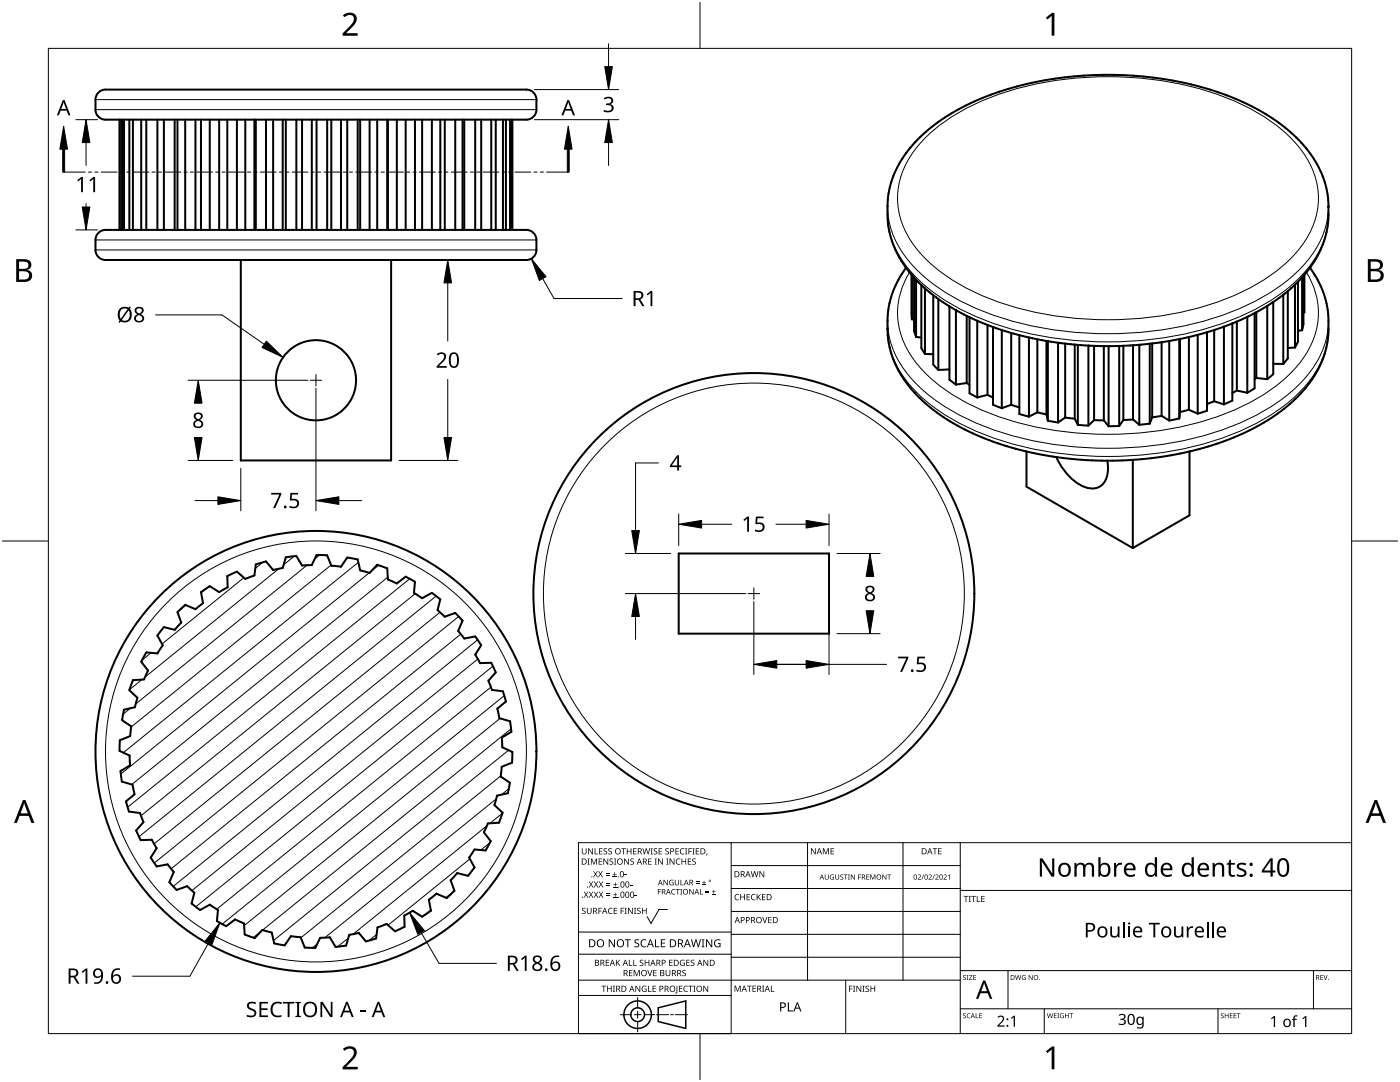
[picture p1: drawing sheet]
<svg xmlns="http://www.w3.org/2000/svg" width="279mm" height="216mm" viewBox="0 0 279 216" stroke-linecap="round" stroke-linejoin="round" font-family="sans-serif">
<g fill="none" stroke="#000" stroke-width=".4">
<path d="M19.6 18.5a4.5 4.5 0 0 1 3.3-.6h79.5a8.9 8.9 0 0 1 3.7 .3 2 2 0 0 1 1 1.7 3.6 3.6 0 0 1-.6 3.4l-.9 .5-.5 .1h-84a2 2 0 0 1-2-2 3.6 3.6 0 0 1 .5-3.4zM23.9 23.9v22M24.4 23.9v22M24.8 23.9v22M25.8 23.9v22M26.5 23.9v22M28.2 23.9v22M29.2 23.9v22M31.4 23.9v22M32.7 23.9v22M34.9 23.9v22M35.4 23.9v22"/>
<path d="M37 23.9v22M39 23.9v22M40.1 23.9v22M41.9 23.9v22M43.7 23.9v22M45.4 23.9v22M47.3 23.9v22M49 23.9v22M50.8 23.9v22M51.1 23.9v22M53.1 23.9v22M54.5 23.9v22"/>
<path d="M56.4 23.9v22M57 23.9v22M59.1 23.9v22M60.3 23.9v22M62.2 23.9v22M63.2 23.9v22M65.3 23.9v22M66.1 23.9v22M68.1 23.9v22M69.3 23.9v22M71.4 23.9v22M71.9 23.9v22"/>
<path d="M73.8 23.9v22M75.3 23.9v22M77.3 23.9v22M77.4 23.9v22M79.2 23.9v22M81 23.9v22M82.8 23.9v22M84.2 23.9v22M86.2 23.9v22M87.9 23.9v22M88.8 23.9v22M90.9 23.9v22"/>
<path d="M92.3 23.9v22M92.7 23.9v22M94.8 23.9v22M96 23.9v22M98 23.9v22M98.9 23.9v22M100.4 23.9v22M101 23.9v22M101.8 23.9v22M102.1 23.9v22M102.3 23.9v22M19.6 46.5l.9-.6h.6h84a2 2 0 0 1 2 2 3.6 3.6 0 0 1-.6 3.4 4.5 4.5 0 0 1-3.3 .6h-79.5a8.9 8.9 0 0 1-3.7-.3 2 2 0 0 1-.9-1.7 3.6 3.6 0 0 1 .5-3.4z"/>
<path d="M48.1 51.9v40h30v-40M180.8 53.4l1.1 1.4M180.8 53.4l-.1-.1a17.8 17.8 0 0 1-3.6-10.5v-1.7a19.8 19.8 0 0 1 7.4-14.6l3-2.4 3.9-2.3 3.8-1.9 4.6-1.7 4.6-1.3 4.9-1 5.1-.7 5.1-.2h5.2l5.1 .4 5.4 .9 4.8 1.1 4.5 1.5 4 1.7 4.1 2.2 3.3 2.2a21.7 21.7 0 0 1 9.1 14.3l.1 3.5a17.9 17.9 0 0 1-3.7 10.6M180.8 53.4v.1a17.9 17.9 0 0 0-3.7 10.5v1.7M181.9 54.8l.5 .6M181.9 54.8l.1 8.9M182 54.9v8.8M182.4 55.4l.4 .4M182.4 55.4v10.6l.4 1.2M182.8 55.8l1.1 1.1M182.8 55.8v11.4M183.9 56.9l.7 .6"/>
<path d="M183.9 56.9v12.6l.7 1.1M184.6 57.5l2.2 1.8M184.6 57.5v13.1M186.2 58.9v13.8l1.1 1.1M186.8 59.3h.1M186.8 59.3l.5 .4M187.3 59.7l2.2 1.4M187.3 59.7v14.1M256.1 58.8v13.8M256.1 58.8l-2 1.5M257 58.1v13.4l-.9 1.1M257 58.1l-.9 .7"/>
<path d="M258.4 56.8v12.5M258.4 56.8l-1.4 1.3M259 56.2v12l-.6 1.1M259 56.2l-.6 .6M259.9 55.4v10.5M259.9 55.4l-.9 .8M260.1 55v9.7l-.2 1.2M260.1 55l-.2 .4M260.3 54.8v7.5l-.2 .1M260.3 54.8l-.2 .2M261.4 53.4l-1.1 1.4M261.4 53.4l.1 .1a17.9 17.9 0 0 1 3.6 10.6v1.6"/>
<path d="M177.1 65.5l.1 2a21.4 21.4 0 0 0 8.9 14.1l3.9 2.7 4.5 2.4 5 1.9 5.4 1.5M182 63.7l.4 .1M182.8 67.2l1.1 .2M184.6 70.6l1.6 .1M189.5 61.1v14.7l1.3 .9M189.5 73.7l-2.2 .1M189.5 61.1l1.3 .8M190.8 61.9l2.1 1.1M190.8 61.9v14.8M192.9 63l.6 .3M192.9 76.4l.6 .4M192.9 76.4l-2.1 .3"/>
<path d="M192.9 63v13.4M193.5 63.3l1.5 .7M193.5 63.3v15.2l1.5 .8M195 64l2.1 .8M195 64v15.3M197.1 64.8l1.1 .5M197.1 78.8l1.1 .5M197.1 64.8v14M197.1 78.8l-2.1 .5M198.2 65.3l1.7 .6M198.2 65.3v15.5l1.7 .7M199.9 65.9l3.5 1"/>
<path d="M199.9 65.9v15.6M201.8 66.4v14.4M203.4 66.9l1.9 .4M203.4 66.9v15.7l1.9 .5M205.3 67.3l1.7 .4M205.3 67.3v15.8M207 67.7l4.2 .7M207 67.7v14.6M208.8 68v14.7M209.1 68.1v15.9M211.2 68.4l1.4 .2M211.2 68.4v15.9"/>
<path d="M212.6 68.6l1.9 .2M212.6 68.6v14.7M214.5 68.8h.6M214.5 68.8v14.7l.6 1.3M215.1 68.8l2.1 .2M215.1 68.8v16M217.2 69h1.1M217.2 69v15.9M218.3 69l2 .1M218.3 69v14.8M220.3 69.1h.9M220.3 69.1v14.8"/>
<path d="M221.2 69.1v15.9M223.4 69l-2.2 .1M223.4 69v16M224.2 69v14.8M224.2 69h-.8M226.1 68.9v14.8M226.1 68.9l-1.9 .1M227.4 68.8v16M227.4 68.8l-1.3 .1M229.5 68.6v15.9M229.5 68.6l-2.1 .2M229.9 68.5v14.8"/>
<path d="M229.9 68.5l-.4 .1M231.8 68.3v14.7M233.3 68v15.9M233.3 68l-3.4 .5M235.3 67.7v15.8M235.3 67.7l-2 .3M235.5 67.6v14.6M235.5 67.6l-.2 .1M237.3 67.3v14.5M237.3 67.3l-1.8 .3M239 66.8v15.7M239 66.8l-1.7 .5"/>
<path d="M240.9 66.3v15.7l-1.9 .5M240.9 66.3l-1.9 .5M242.3 65.9v14.2M242.3 65.9l-1.4 .4M244.3 65.2l-2 .7M244.3 65.2v15.5M244.3 65.2h.1M245.9 64.5v15.4l-1.6 .8M245.9 64.5l-1.6 .7M245.9 64.5h.1M246.8 77.9l2.1 .5M246.8 64.2v13.7"/>
<path d="M246.8 77.9l-.9 .5M246.8 64.2l-.9 .3M248.9 63.2v15.2M248.9 63.2l-2.1 1M250.4 62.5v15l-1.5 .9M250.4 62.5l-1.5 .7M250.7 75.4l-.3 .3M250.7 75.4l2.2 .3M250.7 62.3v13.1M250.7 62.3l-.3 .2M252.9 61l-2.2 1.3M254.1 60.3v14.3l-1.2 1.1"/>
<path d="M254.1 72.6h2M254.1 60.3l-1.2 .7v14.7M258.4 69.3l-1.4 .1M259.9 65.9l-.9 .1M265.1 65.7v.5a20.1 20.1 0 0 1-7.6 14.4l-4.1 3-4.8 2.6-5.4 2.2-5.8 1.7M201.8 80.8l1.6 .5M201.8 80.8l-1.9 .7M204.9 90.1l3.7 .8 4.2 .6 4 .3 4.2 .1a4.8 4.8 0 0 1-1.5 5.2 4.5 4.5 0 0 1-4.9-1 13.1 13.1 0 0 1-3.8-4.9M204.9 90.1v7l21.2 12.3M207 82.3l1.8 .4M207 82.3l-1.7 .8M208.8 82.7l.3 1.3"/>
<path d="M209.1 84l2.1 .3M212.6 83.3l1.9 .2M212.6 83.3l-1.4 1M215.1 84.8l2.1 .1M218.3 83.8l2 .1M218.3 83.8l-1.1 1.1M220.3 83.9l.9 1.1M223.4 85h-2.2M224.2 83.8l-.8 1.2M226.1 91.8v17.6M226.1 91.8l-5.1 .1M226.1 83.7l-1.9 .1"/>
<path d="M226.1 83.7l1.3 1.1M229.5 84.5l-2.1 .3M229.9 83.3l-.4 1.2M231.8 83l-1.9 .3M231.8 83l1.5 .9M235.3 83.5l-2 .4M235.5 82.2l-.2 1.3M237.3 81.8l-1.8 .4M237.3 81.8l1.7 .7M237.4 90.1v12.7l-11.3 6.6M237.4 90.1l-5.6 1.1-5.7 .6M242.3 80.1l-1.4 .5"/>
<path d="M242.3 80.1l2 .6M135.5 110.4h30v16h-30zM35.4 122.1l1.6-1.4 2 .9 1.5-1.3-.4-2.1 1.8-1.2 1.8 1.1 1.7-.9v-2.2l1.9-.9 1.7 1.4 1.8-.7 .3-2.2 2-.6 1.4 1.7 1.9-.4 .6-2.1 2.1-.3 1.2 1.9h1.9l1-2.1 2.1 .1 .8 2.1 2 .2 1.2-1.9 2.1 .4 .5 2.2 1.9 .5 1.5-1.6 2 .7 .1 2.2 1.8 .8 1.8-1.3 1.8 1-.2 2.2 1.6 1.1 2-1.1 1.7 1.3-.6 2.1 1.5 1.4 2.1-.8 1.4 1.5-.9 2.1 1.3 1.5 2.1-.4 1.2 1.7-1.2 1.9 1 1.7 2.2-.1 .9 2-1.4 1.6 .7 1.9 2.2 .2 .6 2.1-1.7 1.4 .4 1.9 2.1 .6 .3 2.1-1.9 1.2v1.9l2.1 1-.1 2.1-2.1 .8-.2 1.9 1.9 1.3-.4 2.1-2.2 .5-.5 1.8 1.6 1.6-.7 2-2.2 .1-.8 1.8 1.3 1.7-1 1.9-2.2-.2-1.1 1.6 1.1 2-1.3 1.7-2.2-.6-1.3 1.5 .8 2-1.6 1.5-2-.9-1.5 1.2 .4 2.2-1.7 1.2-1.9-1.2-1.7 1v2.2l-1.9 .9-1.6-1.4-1.9 .7-.2 2.2-2.1 .6-1.4-1.8-1.9 .4-.6 2.2-2.1 .2-1.2-1.9-1.9 .1-1 2h-2.1l-.8-2.1-1.9-.2-1.3 1.8-2.1-.4-.5-2.1-1.8-.5-1.6 1.6-2-.7-.1-2.2-1.8-.8-1.7 1.3-1.9-1 .2-2.2-1.6-1.1-2 1.1-1.7-1.3 .6-2.2-1.5-1.3-2 .8-1.5-1.6 .9-2-1.2-1.5-2.2 .4-1.2-1.8 1.2-1.8-1-1.7h-2.2l-.9-1.9 1.4-1.7-.7-1.8-2.2-.3-.6-2 1.7-1.4-.3-1.9-2.2-.6-.2-2.1 1.9-1.2-.1-1.9-2-1v-2.1l2.1-.8 .2-2-1.8-1.2 .4-2.1 2.1-.5 .5-1.9-1.6-1.5 .7-2 2.2-.1 .8-1.8-1.3-1.8 1-1.8 2.2 .2 1.1-1.6-1.1-2 1.3-1.7 2.2 .6 1.3-1.5z"/>
<circle cx="63.1" cy="75.9" r="8"/>
<circle cx="150.4" cy="118.4" r="44"/>
<circle cx="63.1" cy="149.9" r="44"/>
</g>
<g fill="none" stroke="#000" stroke-width=".2">
<path d="M19.1 19.9h88M19.1 21.9h88M185.3 26.8a45.1 45.1 0 0 1 21.5-10 68.7 68.7 0 0 1 38.7 3 33.7 33.7 0 0 1 14 9.9 15.2 15.2 0 0 1 0 19.7 33.7 33.7 0 0 1-14 9.9 68.3 68.3 0 0 1-48.7 0 33.7 33.7 0 0 1-14.1-9.9 15.2 15.2 0 0 1 0-19.7zM19.1 49.9h88M19.1 47.9h88M177.1 41.2a17.6 17.6 0 0 0 6 12.8 45.1 45.1 0 0 0 20.9 10.6 72.7 72.7 0 0 0 41.7-2.3 36.3 36.3 0 0 0 15.9-11.1 16.7 16.7 0 0 0 3.5-9.9M177.1 42.8a18.1 18.1 0 0 0 6 12.8 45.1 45.1 0 0 0 20.9 10.6 72.7 72.7 0 0 0 41.6-2.3 36.3 36.3 0 0 0 16-11.1 16.7 16.7 0 0 0 3.5-9.8M260.7 54.4a15 15 0 0 1-1.2 17.8 33.7 33.7 0 0 1-14 10 68.3 68.3 0 0 1-48.7 0 33.7 33.7 0 0 1-14.1-10 15 15 0 0 1-1.2-17.8M177.1 64a18.1 18.1 0 0 0 6 12.9 45.1 45.1 0 0 0 20.9 10.6 72.7 72.7 0 0 0 41.7-2.4 36.2 36.2 0 0 0 16-11.1 16.6 16.6 0 0 0 3.4-9.9M177.1 65.7a18.1 18.1 0 0 0 6 12.8 45.1 45.1 0 0 0 20.9 10.6 72.7 72.7 0 0 0 41.7-2.4 36.1 36.1 0 0 0 16-11.1 16.6 16.6 0 0 0 3.4-9.9"/>
<circle cx="150.5" cy="118.4" r="42"/>
<circle cx="63.1" cy="149.9" r="42"/>
</g>
<g fill="none" stroke="#000" stroke-width=".2">
<path d="M41.6 117.2l-1.5 1.1M48.7 115.3l-16.4 13.2M52.5 112.2l-1.5 1.2M55.6 113.5l-26.7 21.6M58.7 111l-2.1 1.7M61.3 112.8l-34.2 27.7M63.8 110.7l-1 .9M66.1 112.8l-39.9 32.3M71.5 112.2l-46.9 38M73.7 114.3l-49.6 40.2M75.6 112.8l-1.6 1.3M77.4 115.2l-51.1 41.3"/>
<path d="M81.8 115.5l-56.3 45.6M82.9 118.5l-54.8 44.3M87 118.9l-59.3 48.1M28.3 135.6l-2.5 2M30.1 130.3l-1.8 1.4M37.1 120.8l-1.7 1.3M87.8 122.2l-57.1 46.2M91.5 123l-60.7 49.2M92 126.5l-57.9 46.9M95.3 127.7l-60.7 49.2M95.4 131.5l-57.1 46.2M98 137.1l-54.8 44.3"/>
<path d="M98.4 132.9l-59.3 48M100.6 138.8l-56.2 45.6M26 141.3l-1.4 1.2M99 159.4l-34.2 27.7M99.8 143.3l-51.1 41.4M99.9 154.8l-39.9 32.3M101.5 149.7l-46.9 38M101.5 157.4l-1.4 1.2M102 145.4l-49.6 40.2M90.7 177.8l-1.7 1.3M93.8 171.4l-16.4 13.2M97.2 164.8l-26.7 21.6"/>
<path d="M97.8 168.2l-1.8 1.4M100.3 162.3l-2.5 2M52.1 185.8l-1.6 1.3M63.3 188.3l-1 .8M69.5 187.2l-2.1 1.7M75.2 186.5l-1.5 1.2M86 181.6l-1.5 1.1"/>
</g>
<path d="M9.7 9.7h260v196.5h-260z" fill="none" stroke="#000" stroke-width=".2"/>
<path d="M139.7 .5v9.2M.5 108h9.2M269.7 108h9.2M139.7 206.2v9.2" fill="none" stroke="#000" stroke-width=".2"/>
<g fill="#000">
<path d="M68.4 3.1a1.64 1.64 0 0 1 2.8 .4 2.52 2.52 0 0 1-1.2 2.2l-.9 .9h2.3v.5h-3v-.4l1.2-1.2a1.95 1.95 0 0 0 .9-2.2 1.23 1.23 0 0 0-1.8 .1zM208.7 3.5l1.3-.9h.4v4.5h-.5v-4l-.9 .8zM68.4 209.3a1.64 1.64 0 0 1 2.8 .4 2.52 2.52 0 0 1-1.2 2.2l-.9 1h2.3v.5h-3v-.5l1.2-1.2a1.95 1.95 0 0 0 .9-2.1 1.23 1.23 0 0 0-1.8 .1zM208.7 209.8l1.3-1h.4v4.6h-.5v-4l-.9 .7z"/>
<path d="M3.2 51.7h1.3a1.28 1.28 0 0 1 1.7 1.3 1.04 1.04 0 0 1-.8 .9 1.23 1.23 0 0 1 1 1.5 1.23 1.23 0 0 1-1.6 .9h-1.6zM3.8 54.1v1.7h.9a.86 .86 0 0 0 1.1-.9 .86 .86 0 0 0-1.1-.8zM3.8 52.2v1.4h.8a.78 .78 0 0 0 1.1-.7 .78 .78 0 0 0-1.1-.7z"/>
<path d="M273 51.7h1.3a1.28 1.28 0 0 1 1.7 1.3 1.04 1.04 0 0 1-.9 .9 1.23 1.23 0 0 1 1 1.5 1.23 1.23 0 0 1-1.5 .9h-1.6zM273.6 54.1v1.7h.9a.86 .86 0 0 0 1.1-.9 .86 .86 0 0 0-1.2-.8zM273.6 52.2v1.4h.8a.78 .78 0 0 0 1-.7 .78 .78 0 0 0-1.1-.7z"/>
<path d="M4.6 159.6h.5l1.8 4.6h-.6l-.6-1.4h-1.8l-.5 1.4h-.6zM4.8 160.2l-.7 2.1h1.4z"/>
<path d="M274.3 159.6h.5l1.8 4.6h-.6l-.5-1.4h-1.8l-.6 1.4h-.6zM274.6 160.2l-.7 2.1h1.4z"/>
</g>
<g fill="none" stroke="#000" stroke-width=".2">
<path d="M145.9 168.1v38.1h-30.5v-38.1h154.3M145.9 172.7h45.7M145.9 177.3h45.7M161.2 168.1v27.5M180.2 168.1v27.5M191.6 168.1v38.1M191.6 177.7h78.1M115.4 198.6h30.5M115.4 195.6h76.2M115.4 190.4h30.5M115.4 186h30.5M127.3 199v2.1"/>
<path d="M133.2 181.5h-1.7l-1.6 2.8-.7-1.4M145.9 181.9h45.7M145.9 186.4h45.7M145.9 191h45.7M168.8 195.6v10.6M191.6 193.7h78.1M201.2 193.7v7.6M262.1 193.7v7.6M123.8 202.5h2.1M126.6 202.5h1.3M127.3 201.8v1.4M127.3 203.8v2.1"/>
<path d="M128.6 202.5h2.1M131 202.5h2.4M133.8 202.5h.6M134.8 202.5h2.4M191.6 201.3h78.1M208.4 201.3v4.9M243.1 201.3v4.9"/>
</g>
<g fill="#000">
<path d="M116.1 169.3h.2v.8a.32 .32 0 0 0 .3 .3 .32 .32 0 0 0 .3-.3v-.8h.2v.8a.47 .47 0 0 1-.5 .4 .47 .47 0 0 1-.5-.5zM116.5 177.9h.2l.3 .5 .3-.5h.1l-.4 .6 .4 .6h-.1l-.3-.5-.4 .5h-.1l.4-.6zM117.3 171.3h.4l-.1 .1v1l.1 .1h-.4l.1-.1v-1zM117.4 169.3h.2l.6 1v-1h.1v1.2h-.1l-.7-1v1h-.1zM117.5 177.9h.2l.3 .5 .3-.5h.1l-.4 .6 .4 .6h-.1l-.4-.5-.3 .5h-.1l.4-.6zM117.5 175.9h.2l.3 .5 .3-.5h.1l-.4 .6 .5 .6h-.2l-.3-.5-.4 .5h-.1l.4-.6zM117.9 171.3h.3l.3 1 .4-1h.2v1.2h-.1v-1l-.4 1h-.1l-.4-1v1h-.2zM118.7 169.3h.1v1h.6v.2h-.7zM118.4 173.8h.1l.3 .5 .3-.5h.2l-.4 .6 .4 .7h-.1l-.4-.6-.3 .6h-.1l.4-.7zM118.5 177.9h.2l.2 .5 .3-.5h.2l-.4 .6 .4 .6h-.1l-.4-.5-.3 .5h-.1l.4-.6zM118.5 175.9h.2l.3 .5 .3-.5h.1l-.4 .6 .4 .6h-.1l-.3-.5-.4 .5h-.1l.4-.6zM119.5 171.3h.7v.1h-.6v.4h.5v.2h-.5v.4h.6v.1h-.7z"/>
<path d="M119.6 169.3h.6v.1h-.5v.4h.5v.1h-.5v.4h.5v.2h-.6zM119.4 173.8h.1l.3 .5 .3-.5h.2l-.4 .6 .4 .7h-.1l-.4-.6-.3 .6h-.2l.5-.7zM119.5 177.9h.1l.3 .5 .3-.5h.2l-.4 .6 .4 .6h-.1l-.4-.5-.3 .5h-.1l.4-.6zM119.5 175.9h.2l.3 .5 .3-.5h.1l-.4 .6 .4 .6h-.1l-.4-.5-.3 .5h-.1l.4-.6zM120.9 174.6h.8v.1h-.8zM120.9 174.2h.8v.1h-.8zM121 178.7h.8v.1h-.8zM121 178.3h.8v.1h-.8zM121 176.6h.8v.1h-.8zM121 176.3h.8v.1h-.8zM120.5 169.4l.4-.1h.3l-.1 .1a.25 .25 0 0 0-.4-.1 .25 .25 0 0 0 0 .4 .4 .4 0 0 1 .5 .3 .4 .4 0 0 1-.3 .5 .4 .4 0 0 1-.5-.2h.2a.27 .27 0 0 0 .4-.1 .27 .27 0 0 0-.3-.3l-.2-.2zM120.4 171.3h.2l.6 1v-1h.2v1.2h-.2l-.6-1v1h-.2z"/>
<path d="M121.4 169.4l.5-.1h.2v.1a.25 .25 0 0 0-.4-.1 .25 .25 0 0 0 0 .4 .4 .4 0 0 1 .4 .3 .4 .4 0 0 1-.2 .5 .4 .4 0 0 1-.5-.2h.1a.27 .27 0 0 0 .5-.1 .27 .27 0 0 0-.4-.3l-.2-.2zM122.3 174.9h.8v.2h-.8zM122.4 179h.8v.1h-.8zM122.4 177h.8v.1h-.8zM121.7 171.4l.4-.1 .3 .1-.1 .1a.25 .25 0 0 0-.4-.1 .25 .25 0 0 0 0 .4 .4 .4 0 0 1 .5 .3 .4 .4 0 0 1-.3 .5 .4 .4 0 0 1-.5-.3l.2 .1a.27 .27 0 0 0 .4-.2 .27 .27 0 0 0-.3-.3l-.2-.2zM122.6 174h.1v.4h.4v.1h-.4v.4h-.1v-.4h-.3v-.1h.3zM122.7 178.1h.1v.4h.4v.1h-.4v.3h-.1v-.3h-.3v-.1h.3zM122.7 176.1h.2v.3h.3v.2h-.3v.3h-.2v-.3h-.3v-.2h.3zM122.5 171.3h.5l-.2 .1v1l.2 .1h-.5l.2-.1v-1zM124 169.3h.9v.1h-.4v1.1h-.1v-1.1h-.4zM124.7 174.5h.4v.2h-.4zM124.6 171.3h.1l.7 1v-1h.1v1.2h-.2l-.6-1v1h-.1z"/>
<path d="M125.7 176.6h.5v.1h-.5zM125.1 169.3h.1v.5h.7v-.5h.1v1.2h-.1v-.6h-.7v.6h-.1zM125.8 171.4l.5-.1 .2 .1v.1a.25 .25 0 0 0-.4-.1 .25 .25 0 0 0 0 .4 .4 .4 0 0 1 .4 .3 .4 .4 0 0 1-.2 .5 .4 .4 0 0 1-.5-.3l.1 .1a.27 .27 0 0 0 .5-.2 .27 .27 0 0 0-.4-.3l-.2-.2zM126.7 178.6h.4v.2h-.4zM126.4 169.3h.6v.1h-.5v.4h.5v.1h-.5v.4h.5v.2h-.6zM128.2 169.3h.2l.2 1 .3-1h.2l.2 1 .3-1h.1l-.3 1.2h-.1l-.3-1.1-.3 1.1h-.2zM129.4 171.3h.6v.1h-.5v.4h.5v.2h-.5v.4h.5v.1h-.6zM129.8 169.3h.5l-.2 .1v1l.2 .1h-.5l.2-.1v-1zM130.7 171.3h.4l-.1 .1v1l.1 .1h-.4l.1-.1v-1zM130.5 169.4l.4-.1h.3l-.1 .1a.25 .25 0 0 0-.4-.1 .25 .25 0 0 0 0 .4 .4 .4 0 0 1 .5 .3 .4 .4 0 0 1-.3 .5 .4 .4 0 0 1-.5-.2h.2a.27 .27 0 0 0 .4-.1 .27 .27 0 0 0-.3-.3l-.2-.2zM131.3 177.4h.6v.1h-.5v.4h.5v.1h-.5v.5h-.1zM131.4 169.3h.7v.1h-.5v.4h.5v.1h-.5v.4h.5v.2h-.7z"/>
<path d="M131.3 171.3h.2l.7 1-.1-1h.2v1.2h-.2l-.6-1v1h-.2zM132.4 175.6h.2l.6 .9v-.9h.1v1h-.2l-.6-.9v.9h-.1zM133 171.3h.4l-.1 .1v1l.1 .1h-.4l.1-.1v-1zM132.8 169.4l.4-.1h.3l-.1 .1a.25 .25 0 0 0-.3-.1 .25 .25 0 0 0 0 .4 .4 .4 0 0 1 .4 .3 .4 .4 0 0 1-.3 .5 .4 .4 0 0 1-.4-.2h.1a.27 .27 0 0 0 .5-.1 .27 .27 0 0 0-.4-.3l-.2-.2zM133.7 175.7l.5-.2 .2 .1v.1a.45 .45 0 0 0-.7 .4 .45 .45 0 0 0 .6 .4v-.3h-.2v-.1h.3v.5a.6 .6 0 0 1-.8-.1 .6 .6 0 0 1 .1-.8zM134.1 177.5l.4-.1h.3l-.1 .2a.44 .44 0 0 0-.6 .4 .44 .44 0 0 0 .6 .3 .52 .52 0 0 1-.7 0 .52 .52 0 0 1 .1-.8zM133.6 171.3h.2l.7 1v-1h.1v1.2h-.2l-.6-1v1h-.2zM134.9 177.4h.8v.1h-.4v1h-.1v-1h-.3zM135 171.5l.5-.2 .3 .1-.1 .1a.49 .49 0 0 0-.7 .4 .49 .49 0 0 0 .7 .5 .52 .52 0 0 1-.6 0 .52 .52 0 0 1-.2-.6zM134.8 169.3h.7v.1h-.6v.4h.5v.1h-.5v.4h.6v.2h-.7zM134.7 175.6h.1v.7a.28 .28 0 0 0 .3 .2 .28 .28 0 0 0 .3-.2v-.7h.1v.7a.42 .42 0 0 1-.4 .4 .42 .42 0 0 1-.4-.4zM135.8 175.6h.1v.9h.5v.1h-.6z"/>
<path d="M135.8 177.4h.3l-.1 .1v.9l.1 .1h-.3l.1-.1v-.9zM135.8 169.4l.5-.2 .3 .1-.1 .1a.49 .49 0 0 0-.7 .5 .49 .49 0 0 0 .8 .4 .52 .52 0 0 1-.7 .1 .52 .52 0 0 1-.2-.6zM136 171.3h.2v.5h.6v-.5h.1v1.2h-.1v-.5h-.6v.5h-.2zM136.7 169.3h.5l-.2 .1v1l.2 .1h-.5l.2-.1v-1zM137.4 169.3h.7v.1h-.6v.4h.5v.2h-.5v.5h-.1zM137.3 171.3h.6v.1h-.5v.4h.5v.2h-.5v.4h.5v.1h-.6zM137.6 177.4h.1l.6 .9v-.9h.1v1.1h-.1l-.6-.9v.9h-.1zM138.2 169.3h.4l-.1 .1v1l.1 .1h-.4l.1-.1v-1zM138.9 176.2h.7v.1h-.7zM138.9 175.9h.7v.1h-.7zM138.2 171.4l.4-.1 .3 .1-.1 .1a.25 .25 0 0 0-.4-.1 .25 .25 0 0 0 0 .4 .4 .4 0 0 1 .5 .3 .4 .4 0 0 1-.3 .5 .4 .4 0 0 1-.5-.3l.2 .1a.27 .27 0 0 0 .4-.2 .27 .27 0 0 0-.3-.3l-.2-.2zM138.9 169.3h.6v.1h-.5v.4h.5v.1h-.5v.4h.5v.2h-.6z"/>
<path d="M139.7 177.4h.1v1h.5v.1h-.6zM140.1 176.5h.8v.1h-.8zM140.4 175.7h.2v.3h.3v.2h-.3v.3h-.2v-.3h-.3v-.2h.3zM140.8 178h.7v.2h-.7zM140.8 177.7h.7v.1h-.7zM141 170.3h.2l-.3 .4zM142.1 178.4h.7v.1h-.7zM142.4 177.6h.1v.3h.3v.1h-.3v.3h-.1v-.3h-.3v-.1h.3zM146.8 178.6l.4-.2 .3 .1v.1a.49 .49 0 0 0-.7 .4 .49 .49 0 0 0 .7 .5 .52 .52 0 0 1-.7 0 .52 .52 0 0 1-.2-.6zM147.7 178.4h.2v.5h.6v-.5h.2v1.2h-.2v-.5h-.6v.5h-.2zM149 178.4h.7v.1h-.5v.4h.4v.2h-.4v.4h.5v.1h-.7zM150 178.6l.5-.2 .3 .1-.1 .1a.49 .49 0 0 0-.7 .4 .49 .49 0 0 0 .8 .5 .52 .52 0 0 1-.7 0 .52 .52 0 0 1-.2-.6z"/>
<path d="M149.8 173.8h.2l.2 1.1 .3-1.1h.2l.3 1.1 .2-1.1h.2l-.3 1.2h-.2l-.3-1-.3 1h-.1zM151 178.4h.2v.6l.5-.6h.2l-.5 .5 .5 .7h-.2l-.4-.6-.1 .6h-.2zM151.6 173.8h.1l.7 1v-1h.1v1.2h-.2l-.6-1v1h-.1zM152.1 178.4h.7v.1h-.6v.4h.5v.2h-.5v.4h.6v.1h-.7zM161.8 169.3h.2l.7 1v-1h.1v1.2h-.2l-.6-1v1h-.2zM164.2 169.3h.2l.4 .9 .4-.9h.2v1.2h-.1v-1.1l-.4 1.1h-.1l-.4-1.1v1.1h-.2zM164.6 174.5h.1v.7a.26 .26 0 0 0 .3 .2 .26 .26 0 0 0 .3-.2v-.7h.1v.7a.39 .39 0 0 1-.4 .3 .39 .39 0 0 1-.4-.3zM165.7 174.6l.5-.1h.2v.2a.42 .42 0 0 0-.7 .3 .42 .42 0 0 0 .6 .4v-.3h-.2v-.1h.4v.5a.56 .56 0 0 1-.8-.1 .56 .56 0 0 1 0-.8zM165.8 169.3h.6v.1h-.5v.4h.5v.1h-.5v.4h.5v.2h-.6zM166.7 174.5h.1v.7a.26 .26 0 0 0 .3 .2 .26 .26 0 0 0 .2-.2v-.7h.2v.7a.39 .39 0 0 1-.4 .3 .39 .39 0 0 1-.4-.3zM167.7 174.6l.4-.1h.2v.1a.24 .24 0 0 0-.4 0 .24 .24 0 0 0-.1 .3 .24 .24 0 0 0 .3 .1 .33 .33 0 0 1 .1 .5 .33 .33 0 0 1-.5 0v-.1a.26 .26 0 0 0 .4 0 .26 .26 0 0 0 .1-.3 .26 .26 0 0 0-.4-.1zM168.4 174.5h.8v.1h-.4v.9h-.1v-.9h-.3z"/>
<path d="M169.2 174.5h.4l-.1 .1v.8l.1 .1h-.4l.2-.1v-.8zM169.8 174.5h.2l.5 .8v-.8h.1v1h-.1l-.6-.8v.8h-.1zM171.3 174.5h.5v.1h-.4v.4h.4v.1h-.4v.4h-.1zM172.9 174.5h.6v.1h-.5v.3h.4v.1h-.4v.4h.5v.1h-.6zM173.7 174.5h.2l.3 .8 .3-.8h.2v1h-.1v-.9l-.5 .9-.3-.9v.9h-.1zM176.1 174.5h.1l.6 .8v-.8h.1v1h-.1l-.6-.8v.8h-.1zM177.1 174.5h.7v.1h-.3v.9h-.1v-.9h-.3zM183.1 174.6a.37 .37 0 0 1 .6 0 .37 .37 0 0 1-.2 .6l-.2 .2h.5v.1h-.7l.3-.4a.27 .27 0 0 0 .3-.3 .27 .27 0 0 0-.4-.2zM184.3 174.5h.1l-.4 1h-.1zM185.3 174.6a.37 .37 0 0 1 .6 0 .37 .37 0 0 1-.2 .6l-.2 .2h.5v.1h-.7l.3-.4a.27 .27 0 0 0 .2-.3 .27 .27 0 0 0-.3-.2zM186.4 174.5h.2l-.4 1h-.1zM186.1 169.3h.9v.1h-.3v1.1h-.2v-1.1h-.4z"/>
<path d="M186.7 174.6a.37 .37 0 0 1 .6 0 .37 .37 0 0 1-.3 .6l-.2 .2h.5v.1h-.6l.2-.4a.27 .27 0 0 0 .3-.3 .27 .27 0 0 0-.4-.2zM187.2 169.3h.7v.1h-.5v.4h.5v.1h-.5v.4h.5v.2h-.7zM188.3 174.6a.37 .37 0 0 1 .6 0 .37 .37 0 0 1-.2 .6l-.3 .2h.6v.1h-.7l.3-.4a.27 .27 0 0 0 .2-.3 .27 .27 0 0 0-.3-.2zM189.2 174.7l.3-.2v1h-.1v-.9l-.2 .2zM192.3 178.8h.9v.1h-.3v1.1h-.2v-1.1h-.4zM193.3 178.8h.5l-.2 .1v1l.2 .1h-.5l.2-.1v-1zM193.8 178.8h1v.1h-.4v1.1h-.2v-1.1h-.4zM194.9 178.8h.2v1.1h.5v.1h-.7zM195.8 178.8h.7v.1h-.5v.4h.5v.1h-.5v.5h.5v.1h-.7zM207.5 171.3h.6l1.9 3v-3h.4v3.6h-.5l-2-3v3h-.4zM214.4 172.2h.4l.1 .4a1.03 1.03 0 0 1 1.6 0 .97 .97 0 0 1 1.2-.4 .97 .97 0 0 1 .6 .9v1.8h-.4v-1.7a.67 .67 0 0 0-.8-.7 .67 .67 0 0 0-.5 .9v1.5h-.4v-1.7a.65 .65 0 0 0-.7-.7 .65 .65 0 0 0-.6 .8v1.6h-.5zM222.3 172.2h.4l.1 .5 .1-.1a.96 .96 0 0 1 1-.4v.4h-.5a.88 .88 0 0 0-.6 .9v1.4h-.5z"/>
<path d="M242 172.2h.4v.4a1.04 1.04 0 0 1 1.2-.4 1.04 1.04 0 0 1 .7 .9v1.8h-.4v-1.7a.73 .73 0 0 0-.9-.7 .73 .73 0 0 0-.5 1v1.4h-.5zM245.4 171.6h.2v.6h.8v.3h-.8v1.6a.51 .51 0 0 0 .3 .5 .51 .51 0 0 0 .6 0v.3a.83 .83 0 0 1-1.3-.8v-1.6h-.4v-.2l.4-.2zM247 172.4a1.61 1.61 0 0 1 1.7-.1l-.1 .4-.9-.2-.4 .3a.75 .75 0 0 0 .8 .6 .81 .81 0 0 1 .7 1 .81 .81 0 0 1-1.1 .6l-.9-.2v-.4a1.08 1.08 0 0 0 1.5-.1 .79 .79 0 0 0-.8-.7 .73 .73 0 0 1-.5-1.2zM116.2 181.3l.4-.2 .3 .1-.1 .1a.25 .25 0 0 0-.4-.1 .25 .25 0 0 0 0 .4 .4 .4 0 0 1 .5 .3 .4 .4 0 0 1-.3 .5 .4 .4 0 0 1-.5-.2h.2a.27 .27 0 0 0 .4-.1 .27 .27 0 0 0-.3-.3l-.2-.2zM117.1 181.1h.2v.8a.32 .32 0 0 0 .3 .3 .32 .32 0 0 0 .3-.3v-.8h.2v.8a.47 .47 0 0 1-.5 .5 .47 .47 0 0 1-.5-.5zM119.4 181.1h.7v.2h-.5v.4h.5v.1h-.5v.6h-.2zM120 196.7h1v.1h-.4v1.1h-.2v-1.1h-.4zM120.9 191.5h.7v.1h-.6v.4h.5v.2h-.5v.4h.6v.1h-.7zM121.5 181.3l.4-.2 .4 .1-.1 .1a.49 .49 0 0 0-.7 .5 .49 .49 0 0 0 .7 .4 .52 .52 0 0 1-.6 .1 .52 .52 0 0 1-.3-.6zM121.1 196.7h.2v.5h.6v-.5h.2v1.2h-.2v-.6h-.6v.6h-.2zM121.5 187.4h.2l.9 1.3v-1.3h.1v1.6h-.2l-.8-1.3v1.3h-.2zM122.3 196.7h.4l-.1 .1v1l.1 .1h-.4l.2-.1v-1z"/>
<path d="M122.5 181.1h.7v.2h-.6v.4h.5v.1h-.5v.4h.6v.2h-.7zM122.9 191.5h.2v.6l.5-.6h.2l-.5 .5 .5 .7h-.2l-.4-.6-.1 .6h-.2zM123.9 181.1h.6v.2h-.5v.4h.5v.1h-.5v.6h-.1zM124.7 181.1h.4l-.2 .2v.9l.2 .2h-.4l.1-.2v-.9zM124.7 187.4h1.2v.2h-.5v1.4h-.2v-1.4h-.5zM125.5 191.5h.2v1.1h.5v.1h-.7zM125.5 193.6h.7v.1h-.5v.4h.5v.1h-.5v.4h.5v.2h-.7zM125.3 181.1h.2l.7 1.1-.1-1.1h.2v1.3h-.2l-.6-1v1h-.2zM126.4 191.5h.1v1.1h.6v.1h-.7zM126.5 181.1h.5l-.2 .2v.9l.2 .2h-.5l.2-.2v-.9zM126.5 193.6h.2l.4 1 .4-1h.2v1.2h-.2v-1.1l-.4 1.1h-.1l-.4-1.1v1.1h-.1zM126.7 187.6l.3-.2 .6 .1-.2 .1a.33 .33 0 0 0-.6 .2 .33 .33 0 0 0 .4 .4 .47 .47 0 0 1 .4 .6 .47 .47 0 0 1-.7 .2h-.3v-.2h.2a.35 .35 0 0 0 .6-.2 .35 .35 0 0 0-.5-.4l-.3-.2z"/>
<path d="M126.8 196.7h.2l.6 1v-1h.2v1.2h-.2l-.7-1 .1 1h-.2zM127.2 181.3l.4-.2 .3 .1-.1 .1a.25 .25 0 0 0-.4-.1 .25 .25 0 0 0 0 .4 .4 .4 0 0 1 .5 .3 .4 .4 0 0 1-.3 .5 .4 .4 0 0 1-.5-.2h.2a.27 .27 0 0 0 .4-.1 .27 .27 0 0 0-.3-.3l-.2-.2zM127.7 191.6l.4-.1 .3 .1-.1 .1a.25 .25 0 0 0-.3-.1 .25 .25 0 0 0 0 .4 .4 .4 0 0 1 .4 .3 .4 .4 0 0 1-.3 .5 .4 .4 0 0 1-.4-.3l.1 .1a.27 .27 0 0 0 .5-.2 .27 .27 0 0 0-.4-.3l-.2-.2zM128 187.6l.6-.2 .4 .1-.1 .2a.63 .63 0 0 0-.9 .5 .63 .63 0 0 0 1 .6v.2a.83 .83 0 0 1-1.1-.3 .83 .83 0 0 1 .1-1.1zM128.2 196.8l.6-.1 .2 .1v.1a.5 .5 0 0 0-.8 .4 .5 .5 0 0 0 .7 .5v-.4h-.3v-.1h.4v.6a.66 .66 0 0 1-.8-.2 .66 .66 0 0 1 0-.9zM128.1 181.1h.2v.6h.6v-.6h.2v1.3h-.2v-.6h-.6v.6h-.2zM129.2 193.6h.1l.4 1 .3-1h.2l-.4 1.2h-.2zM129.3 196.7h.2v1.1h.5v.1h-.7zM128.7 191.5h.1v.5h.6v-.5h.2v1.2h-.2v-.5h-.6v.5h-.1zM130.7 187.4h.2v1.4h.7v.2h-.9zM130.2 196.7h.7v.1h-.5v.4h.5v.1h-.5v.5h.5v.1h-.7zM130.4 193.6h.6v.1h-.5v.4h.5v.1h-.5v.4h.5v.2h-.6z"/>
<path d="M131.9 187.4h.9v.2h-.7v.5h.6v.2h-.6v.5h.7v.2h-.9zM132.8 193.6h.2v.7a.32 .32 0 0 0 .3 .4 .32 .32 0 0 0 .3-.4v-.7h.2v.7a.47 .47 0 0 1-.5 .5 .47 .47 0 0 1-.5-.5zM133.5 191.5h.7v.1h-.5v.4h.5v.2h-.5v.4h.5v.1h-.7zM135 196.7h.2v1.3l-.1 .2h-.3l-.1-.1 .3-.2zM135.5 196.7h.7v.1h-.5v.4h.4v.1h-.4v.5h.5v.1h-.7zM135.8 191.7l.5-.2 .4 .1-.1 .1a.5 .5 0 0 0-.8 .4 .5 .5 0 0 0 .7 .5v-.4h-.2v-.1h.4v.6a.66 .66 0 0 1-.9-.1 .66 .66 0 0 1 0-.9zM136.2 193.7l.4-.2 .3 .1-.1 .1a.25 .25 0 0 0-.4-.1 .25 .25 0 0 0 0 .4 .4 .4 0 0 1 .5 .3 .4 .4 0 0 1-.3 .5 .4 .4 0 0 1-.5-.2h.2a.27 .27 0 0 0 .5-.1 .27 .27 0 0 0-.4-.3l-.2-.2zM136.5 196.8l.5-.1 .3 .1-.1 .1a.49 .49 0 0 0-.7 .4 .49 .49 0 0 0 .8 .4 .52 .52 0 0 1-.7 .1 .52 .52 0 0 1-.2-.6zM137 191.5h.6v.1h-.5v.4h.5v.2h-.5v.4h.5v.1h-.6zM137.4 196.7h.9v.1h-.4v1.1h-.1v-1.1h-.4zM137.9 191.6l.4-.1 .3 .1-.1 .1a.25 .25 0 0 0-.4-.1 .25 .25 0 0 0 0 .4 .4 .4 0 0 1 .5 .3 .4 .4 0 0 1-.3 .5 .4 .4 0 0 1-.5-.3l.2 .1a.27 .27 0 0 0 .4-.2 .27 .27 0 0 0-.3-.3l-.2-.2zM138.4 196.7h.4l-.1 .1v1l.1 .1h-.4l.1-.1v-1z"/>
<path d="M137.9 187.4h.2l.3 1.4 .4-1.4h.2l.4 1.4 .3-1.4h.2l-.4 1.6h-.2l-.4-1.3-.4 1.3h-.2zM140 187.4h.6l-.2 .2v1.3l.2 .1h-.6l.2-.1v-1.3zM140.4 196.7h.1l.7 1v-1h.1v1.2h-.1l-.7-1v1h-.1zM140.4 191.5h.2l.6 1v-1h.1v1.2h-.1l-.7-1v1h-.1zM140.9 187.4h.2l.9 1.3v-1.3h.1v1.6h-.2l-.8-1.3v1.3h-.2zM142.7 187.6l.7-.2 .4 .1-.1 .2a.65 .65 0 0 0-1 .5 .65 .65 0 0 0 .9 .6v-.4h-.3v-.2h.5v.7a.86 .86 0 0 1-1.1-.1 .86 .86 0 0 1 0-1.2zM146.6 196.7h.2l.4 1 .4-1h.2v1.2h-.1v-1.1l-.4 1.1h-.2l-.4-1.1v1.1h-.1zM149.1 196.7h.9v.1h-.4v1.1h-.1v-1.1h-.4zM150.2 196.7h.7v.1h-.6v.4h.5v.1h-.5v.5h.6v.1h-.7zM152.1 183h.2l.3 1 .4-1h.1l-.4 1.2h-.1zM152.1 196.7h.4l-.1 .1v1l.1 .1h-.4l.1-.1v-1zM153.8 196.7h.2v1.1h.5v.1h-.7z"/>
<path d="M153.3 183h.7v.1h-.5v.4h.5v.1h-.5v.5h.5v.1h-.7zM169.5 196.7h.6v.1h-.5v.5h.5v.1h-.5v.5h-.1zM170.2 196.7h.5l-.2 .1v1l.2 .1h-.5l.2-.1v-1zM170.9 196.7h.2l.6 1v-1h.2v1.2h-.2l-.6-1v1h-.2zM172.1 196.7h.5l-.2 .1v1l.2 .1h-.5l.2-.1v-1zM172.8 196.8l.4-.1h.2v.2a.25 .25 0 0 0-.4-.1 .25 .25 0 0 0 0 .4 .4 .4 0 0 1 .5 .3 .4 .4 0 0 1-.3 .4 .4 .4 0 0 1-.5-.2l.2 .1a.27 .27 0 0 0 .4-.2 .27 .27 0 0 0-.3-.3l-.3-.2zM173.7 196.7h.2v.5h.6v-.5h.2v1.2h-.2v-.6h-.6v.6h-.2zM192.2 194.7l.4-.1h.2l-.1 .1a.24 .24 0 0 0-.3 0 .24 .24 0 0 0-.1 .3 .24 .24 0 0 0 .4 .1 .31 .31 0 0 1 0 .4 .31 .31 0 0 1-.5-.1 .24 .24 0 0 0 .3 .1 .24 .24 0 0 0 .1-.3l-.4-.3zM192.9 194.6h.4l-.1 .1v.7l.1 .1h-.4l.1-.1v-.7zM193.4 194.6h.6l-.5 .8h.6v.1h-.7l.5-.8h-.5zM194.2 194.6h.6v.1h-.4v.3h.4v.1h-.4v.3h.4v.1h-.6zM202.6 194.6h.1l.2 .8 .2-.8h.2l.2 .8 .2-.8h.1l-.2 .9h-.2l-.2-.8-.2 .8h-.2z"/>
<path d="M204 194.7l.4-.1h.3l-.1 .1a.4 .4 0 0 0-.6 .4 .4 .4 0 0 0 .6 .3v-.3l-.2-.1h.3v.5a.53 .53 0 0 1-.7-.1 .53 .53 0 0 1 0-.7zM205.3 194.6h.1l.6 .8v-.8h.1v.9h-.2l-.5-.8v.8h-.1zM221.6 184.9h.3v1.4a.59 .59 0 0 0 .8 .5 .59 .59 0 0 0 .4-.8v-1.1h.3v2.2h-.3v-.3a.84 .84 0 0 1-.9 .3 .84 .84 0 0 1-.6-.8zM229.3 184.1h2.2v.4h-.9v2.6h-.4v-2.6h-.9zM234.3 184.9h.4v1.4a.59 .59 0 0 0 .7 .5 .59 .59 0 0 0 .4-.8v-1.1h.4v2.2h-.3l-.1-.3a.84 .84 0 0 1-.9 .3 .84 .84 0 0 1-.6-.8zM236.8 184.9h.3l.1 .4 .4-.4 .5-.1v.4h-.5l-.3 .3-.1 1.6h-.4zM263.5 194.6h.6v.1h-.5v.3h.4v.1h-.4v.3h.5v.1h-.6zM264.1 194.6h.2l.2 .8 .3-.8h.2l-.4 .9h-.1zM157.2 200h.3v1.6h.8v.2h-1.1zM192.2 202.3l.4-.1h.2l-.1 .1a.24 .24 0 0 0-.3 0 .24 .24 0 0 0-.1 .3 .24 .24 0 0 0 .4 .1 .31 .31 0 0 1 0 .5 .31 .31 0 0 1-.5-.2 .24 .24 0 0 0 .3 .1 .24 .24 0 0 0 .1-.3l-.4-.2zM193.1 202.3l.3-.1h.3l-.1 .1a.39 .39 0 0 0-.5 .4 .39 .39 0 0 0 .5 .3 .46 .46 0 0 1-.6 0 .46 .46 0 0 1 .1-.7zM194.7 202.2h.1v.8h.5v.2h-.6z"/>
<path d="M195.4 202.2h.6v.1h-.4v.3h.4v.1h-.4v.4h.4v.1h-.6zM199.1 202.9a.76 .76 0 0 1 1.2 0 .76 .76 0 0 1-.3 1.1l-.6 .6h1.1v.3h-1.5v-.3l.8-.8a.52 .52 0 0 0 .3-.8 .52 .52 0 0 0-.9 .1zM201.7 203.1l.6-.4h.3v2.2h-.3v-1.9l-.4 .3zM209 202.2h.1l.2 .8 .2-.8h.1l.3 .8 .2-.8h.1l-.3 1h-.1l-.2-.9-.3 .9h-.1zM210.3 202.2h.6v.1h-.4v.3h.3v.1h-.3v.4h.4v.1h-.6zM211 202.2h.4l-.2 .1v.8l.2 .1h-.4l.1-.1v-.8zM211.6 202.3l.7-.1-.1 .1a.4 .4 0 0 0-.6 .4 .4 .4 0 0 0 .6 .3v-.2l-.2-.2h.3v.5a.53 .53 0 0 1-.7-.1 .53 .53 0 0 1 0-.7zM212.5 202.2h.2v.4h.5v-.4h.1v1h-.1v-.5h-.5v.5h-.2zM213.4 202.2h.8v.1h-.3v.9h-.2v-.9h-.3zM223.3 202.5a.73 .73 0 0 1 .8-.3 .73 .73 0 0 1 .5 .8l-.4 .4a.62 .62 0 0 1 .5 .7 .62 .62 0 0 1-.8 .4l-.6-.1v-.2l.3 .1a.49 .49 0 0 0 .6 0 .49 .49 0 0 0 .1-.7l-.7-.1v-.2a.46 .46 0 0 0 .6-.1 .46 .46 0 0 0 0-.6l-.4-.1-.4 .2zM243.7 202.3l.3-.1h.2v.1a.24 .24 0 0 0-.3 0 .24 .24 0 0 0-.1 .3 .24 .24 0 0 0 .3 .1 .31 .31 0 0 1 0 .5 .31 .31 0 0 1-.5-.2 .24 .24 0 0 0 .4 .1 .24 .24 0 0 0 0-.3l-.3-.2zM244.4 202.2h.2v.4h.5v-.4h.1v1h-.1v-.5h-.5v.5h-.2z"/>
<path d="M245.4 202.2h.6v.1h-.4v.3h.4v.1h-.4v.4h.4v.1h-.6zM246.2 202.2h.5v.1h-.4v.3h.4v.1h-.4v.4h.4v.1h-.5zM246.8 202.2h.8v.1h-.3v.9h-.2v-.9h-.3zM253.7 203.2l.6-.5h.2v2.2h-.3v-1.9l-.4 .4zM258.2 202.7l.3-.1h.5l-.1 .3-.4-.1-.1 .2v.3h.4v.2h-.4v1.4h-.3v-1.4h-.3l.3-.2zM259.9 203.2l.6-.5h.2v2.2h-.2v-1.9l-.5 .4z"/>
<path d="M116.1 171.3h.4a.61 .61 0 0 1 .6 .6 .61 .61 0 0 1-.6 .6h-.4zM116.3 171.4v1h.1a.48 .48 0 0 0 .5-.5 .48 .48 0 0 0-.4-.5z"/>
<path d="M122.7 169.9a.61 .61 0 0 1 1.2 0 .61 .61 0 0 1-1.2 0zM122.9 169.9a.45 .45 0 0 0 .9 0 .45 .45 0 0 0-.9 0z"/>
<path d="M123.1 171.9a.61 .61 0 0 1 1.2 0 .61 .61 0 0 1-1.2 0zM123.3 171.9a.45 .45 0 0 0 .9 0 .45 .45 0 0 0-.9 0z"/>
<path d="M123.9 173.9a.5 .5 0 0 1 .6 .1 .5 .5 0 0 1 0 .7 .44 .44 0 0 1-.6 .3 .44 .44 0 0 1-.2-.6zM123.9 174a.48 .48 0 0 0-.1 .6 .48 .48 0 0 0 .5 .3v-.8l-.1-.1z"/>
<path d="M124 178a.5 .5 0 0 1 .6 .1 .5 .5 0 0 1 0 .6 .44 .44 0 0 1-.6 .4 .44 .44 0 0 1-.2-.6zM124.1 178.1a.48 .48 0 0 0-.2 .6 .48 .48 0 0 0 .5 .3v-.8l-.1-.2z"/>
<path d="M124 176a.5 .5 0 0 1 .6 .1 .5 .5 0 0 1 0 .6 .44 .44 0 0 1-.6 .4 .44 .44 0 0 1-.2-.7zM124.1 176.1a.48 .48 0 0 0-.2 .5 .48 .48 0 0 0 .5 .3v-.7l-.1-.2z"/>
<path d="M124.9 178a.5 .5 0 0 1 .7 .1 .5 .5 0 0 1 0 .6 .44 .44 0 0 1-.6 .4 .44 .44 0 0 1-.2-.6zM125 178.1a.48 .48 0 0 0-.1 .6 .48 .48 0 0 0 .4 .3l.1-.8-.2-.2z"/>
<path d="M124.9 176a.5 .5 0 0 1 .7 .1 .5 .5 0 0 1 0 .6 .44 .44 0 0 1-.6 .4 .44 .44 0 0 1-.2-.7zM125 176.1a.48 .48 0 0 0-.1 .5 .48 .48 0 0 0 .5 .3v-.7l-.1-.2z"/>
<path d="M125.9 178a.5 .5 0 0 1 .6 .1 .5 .5 0 0 1 0 .6 .44 .44 0 0 1-.5 .4 .44 .44 0 0 1-.2-.6zM126 178.1a.48 .48 0 0 0-.2 .6 .48 .48 0 0 0 .5 .3l.1-.8-.2-.2z"/>
<path d="M127.3 169.3h.3a.35 .35 0 0 1 .5 .2 .35 .35 0 0 1-.3 .4l.4 .6h-.2l-.3-.5h-.3v.5h-.1zM127.4 169.4v.4h.2a.23 .23 0 0 0 .3-.2 .23 .23 0 0 0-.3-.2z"/>
<path d="M127.5 171.3h.2l.4 1.2h-.1l-.2-.4h-.4l-.2 .4h-.1zM127.6 171.5l-.2 .5h.4z"/>
<path d="M128.3 171.3h.3a.35 .35 0 0 1 .5 .2 .35 .35 0 0 1-.3 .5l.4 .5h-.2l-.3-.5h-.2v.5h-.2zM128.5 171.4v.5h.1a.23 .23 0 0 0 .3-.2 .23 .23 0 0 0-.3-.3z"/>
<path d="M131.7 175.5h.1l.5 1.1h-.2l-.1-.3h-.4l-.2 .3h-.1zM131.8 175.7l-.2 .5h.3z"/>
<path d="M132.1 177.4h.3a.31 .31 0 0 1 .4 .2 .31 .31 0 0 1-.2 .4l.3 .5h-.2l-.3-.5h-.2v.5h-.1zM132.2 177.5v.4h.2a.21 .21 0 0 0 .2-.2 .21 .21 0 0 0-.2-.2z"/>
<path d="M133.3 177.4h.1l.5 1.1h-.2l-.1-.4h-.4l-.2 .4h-.1zM133.4 177.5l-.2 .5h.4z"/>
<path d="M133.8 169.3h.3a.41 .41 0 0 1 .4 .5 .41 .41 0 0 1-.6 .2v.5h-.1zM133.9 169.4v.5a.29 .29 0 0 0 .5-.3 .29 .29 0 0 0-.5-.2z"/>
<path d="M136.9 175.5h.1l.4 1.1h-.1l-.1-.3h-.5l-.1 .3h-.1zM137 175.7l-.2 .5h.3z"/>
<path d="M136.2 177.9a.55 .55 0 0 1 1.1 0 .55 .55 0 0 1-1.1 0zM136.4 177.9a.45 .45 0 0 0 .9 0 .45 .45 0 0 0-.9 0z"/>
<path d="M137.6 175.6h.3a.31 .31 0 0 1 .4 .2 .31 .31 0 0 1-.2 .4l.3 .4h-.2l-.3-.4h-.2v.4h-.1zM137.7 175.7v.4h.2a.21 .21 0 0 0 .2-.2 .21 .21 0 0 0-.2-.2z"/>
<path d="M139 177.4h.1l.4 1.1h-.1l-.1-.4h-.5l-.1 .4h-.1zM139.1 177.5l-.2 .5h.3z"/>
<path d="M139.8 169.3h.4a.61 .61 0 0 1 .6 .6 .61 .61 0 0 1-.7 .6h-.3zM140 169.4v.9h.1a.48 .48 0 0 0 .5-.4 .48 .48 0 0 0-.4-.5z"/>
<path d="M141.4 175.8a.25 .25 0 0 1 .5 0 .25 .25 0 0 1-.5 0zM141.5 175.8a.15 .15 0 0 0 .3 0 .15 .15 0 0 0-.3 0z"/>
<path d="M146.6 173.8h.4a.61 .61 0 0 1 .6 .6 .61 .61 0 0 1-.7 .6h-.3zM146.7 174v.9h.2a.48 .48 0 0 0 .5-.5 .48 .48 0 0 0-.5-.4z"/>
<path d="M147.8 173.8h.4a.35 .35 0 0 1 .4 .3 .35 .35 0 0 1-.2 .4l.3 .5h-.2l-.3-.5h-.2v.5h-.2zM148 174v.4h.2a.23 .23 0 0 0 .3-.2 .23 .23 0 0 0-.3-.2z"/>
<path d="M149.2 173.8h.1l.5 1.2h-.1l-.2-.3h-.5l-.1 .3h-.2zM149.3 174l-.2 .5h.4z"/>
<path d="M153 178.4h.4a.61 .61 0 0 1 .6 .6 .61 .61 0 0 1-.6 .6h-.4zM153.2 178.5v1h.1a.48 .48 0 0 0 .5-.5 .48 .48 0 0 0-.4-.5z"/>
<path d="M163.4 169.2h.2l.5 1.3h-.2l-.2-.4h-.4l-.2 .4h-.1zM163.5 169.4l-.2 .6h.4z"/>
<path d="M164 174.5h.1l.4 1h-.2l-.1-.3h-.4l-.1 .3h-.1zM164 174.6l-.1 .5h.3z"/>
<path d="M172 174.5h.3a.29 .29 0 0 1 .3 .2 .29 .29 0 0 1-.1 .4l.2 .4h-.1l-.3-.4h-.2v.4h-.1zM172.1 174.6v.4h.2a.2 .2 0 0 0 .2-.2 .2 .2 0 0 0-.2-.2z"/>
<path d="M174.9 175a.51 .51 0 0 1 1 0 .51 .51 0 0 1-1 0zM175.1 175a.38 .38 0 0 0 .7 0 .38 .38 0 0 0-.7 0z"/>
<path d="M182.5 174.6l.1-.1a.51 .51 0 0 1 .4 .5 .51 .51 0 0 1-.5 .5l-.2-.4zM182.5 174.6v.1a.39 .39 0 0 0-.1 .4 .39 .39 0 0 0 .4 .3 .4 .4 0 0 0 .1-.5 .4 .4 0 0 0-.4-.3z"/>
<path d="M184 169.3h.3a.61 .61 0 0 1 .6 .6 .61 .61 0 0 1-.6 .6h-.3zM184.1 169.4v.9h.2a.48 .48 0 0 0 .5-.4 .48 .48 0 0 0-.5-.5z"/>
<path d="M184.6 174.6l.1-.1a.51 .51 0 0 1 .5 .5 .51 .51 0 0 1-.5 .5l-.2-.4zM184.7 174.6v.1a.39 .39 0 0 0-.1 .4 .39 .39 0 0 0 .4 .3 .4 .4 0 0 0 .1-.5 .4 .4 0 0 0-.4-.3z"/>
<path d="M185.5 169.2h.1l.5 1.3h-.1l-.2-.4h-.5l-.1 .4h-.2zM185.6 169.4l-.2 .6h.4z"/>
<path d="M187.6 174.6l.1-.1a.51 .51 0 0 1 .5 .5 .51 .51 0 0 1-.5 .5l-.2-.4zM187.7 174.6l-.1 .1a.39 .39 0 0 0 0 .4 .39 .39 0 0 0 .3 .3 .4 .4 0 0 0 .2-.5 .4 .4 0 0 0-.4-.3z"/>
<path d="M211.5 172.5a1.38 1.38 0 0 1 2.2 .7 1.38 1.38 0 0 1-1.4 1.8 1.48 1.48 0 0 1-.8-2.5zM212 172.7a1.24 1.24 0 0 0 .3 1.9 1.08 1.08 0 0 0 1-.8 1.08 1.08 0 0 0-.5-1.2l-.5-.1z"/>
<path d="M219.2 171h.4v1.6a1.15 1.15 0 0 1 1.4-.3 1.15 1.15 0 0 1 .6 1.3 1.16 1.16 0 0 1-.6 1.3 1.16 1.16 0 0 1-1.4-.3l-.1 .3h-.3zM219.8 172.7l-.1 .4a1.07 1.07 0 0 0 .7 1.5 1.16 1.16 0 0 0 .5-1.9l-.7-.2z"/>
<path d="M224.6 172.5a1.18 1.18 0 0 1 1.5-.2 1.18 1.18 0 0 1 .5 1.3h-1.8a1.04 1.04 0 0 0 .6 1 1.04 1.04 0 0 0 1.1-.2v.4a1.48 1.48 0 0 1-2-.3 1.48 1.48 0 0 1 .1-2zM225 172.7l-.2 .6h1.4a.68 .68 0 0 0-.4-.7 .68 .68 0 0 0-.8 .1z"/>
<path d="M228.9 172.4a1.15 1.15 0 0 1 1.6 .1v-1.5h.4v3.9h-.3l-.1-.3a1.14 1.14 0 0 1-1.4 .3 1.14 1.14 0 0 1-.6-1.3l.1-.6zM229.2 172.7a1.28 1.28 0 0 0 .3 1.9 .87 .87 0 0 0 .9-.4 .87 .87 0 0 0 .1-.9 .74 .74 0 0 0-.4-.7 .74 .74 0 0 0-.9 .1z"/>
<path d="M232 172.5a1.18 1.18 0 0 1 1.4-.2 1.18 1.18 0 0 1 .6 1.3h-1.9a1.04 1.04 0 0 0 .6 1 1.04 1.04 0 0 0 1.1-.2v.4a1.48 1.48 0 0 1-1.9-.3 1.48 1.48 0 0 1 .1-2zM232.3 172.7l-.2 .6h1.4a.68 .68 0 0 0-.4-.7 .68 .68 0 0 0-.8 .1z"/>
<path d="M236.3 172.4a1.15 1.15 0 0 1 1.5 .1v-1.5h.5v3.9h-.4l-.1-.3a1.14 1.14 0 0 1-1.4 .3 1.14 1.14 0 0 1-.6-1.3l.1-.6zM236.6 172.7a1.28 1.28 0 0 0 .3 1.9 .87 .87 0 0 0 .8-.4 .87 .87 0 0 0 .1-.9 .74 .74 0 0 0-.4-.7 .74 .74 0 0 0-.8 .1z"/>
<path d="M239.3 172.5a1.18 1.18 0 0 1 1.5-.2 1.18 1.18 0 0 1 .5 1.3h-1.9a1.04 1.04 0 0 0 .7 1 1.04 1.04 0 0 0 1.1-.2v.4a1.48 1.48 0 0 1-2-.3 1.48 1.48 0 0 1 .1-2zM239.7 172.7l-.3 .6h1.4a.68 .68 0 0 0-.3-.7 .68 .68 0 0 0-.8 .1z"/>
<path d="M253.5 171.3h.5v2.4h.5v.4h-.5v.8h-.4v-.8h-1.8v-.4zM253.6 171.7l-1.4 2h1.4z"/>
<path d="M255.3 171.5a1.21 1.21 0 0 1 1.4-.1 1.21 1.21 0 0 1 .6 1.3 1.84 1.84 0 0 1-.9 2.2 1.3 1.3 0 0 1-1.5-1.6v-1zM255.6 171.8l-.2 .6-.1 1.2a.74 .74 0 0 0 .7 1 .74 .74 0 0 0 .8-.8 1.99 1.99 0 0 0-.5-2.2z"/>
<path d="M118.4 181.1h.3a.35 .35 0 0 1 .4 .3 .35 .35 0 0 1-.2 .4l.3 .6h-.1l-.3-.5h-.3v.5h-.1zM118.5 181.3v.4h.2a.23 .23 0 0 0 .3-.2 .23 .23 0 0 0-.3-.2z"/>
<path d="M118.7 191.5h.4a.31 .31 0 0 1 .4 .2 .31 .31 0 0 1-.2 .4 .33 .33 0 0 1 .3 .4 .33 .33 0 0 1-.4 .2h-.5zM118.9 192.2v.4h.2a.23 .23 0 0 0 .3-.2 .23 .23 0 0 0-.3-.2zM118.9 191.6v.4h.2a.21 .21 0 0 0 .3-.2 .21 .21 0 0 0-.3-.2z"/>
<path d="M117.6 187.4h.5a.79 .79 0 0 1 .7 .8 .79 .79 0 0 1-.8 .8h-.4zM117.8 187.6v1.2h.2a.62 .62 0 0 0 .6-.6 .62 .62 0 0 0-.6-.6z"/>
<path d="M119.8 191.5h.4a.35 .35 0 0 1 .4 .3 .35 .35 0 0 1-.2 .4l.3 .5h-.2l-.3-.5h-.2v.5h-.2zM120 191.6v.5h.2a.23 .23 0 0 0 .3-.2 .23 .23 0 0 0-.3-.3z"/>
<path d="M119.3 187.6a.77 .77 0 0 1 1.1 .1 .77 .77 0 0 1-.2 1.1 .77 .77 0 0 1-1-.2l-.1-.6zM119.5 187.7a.63 .63 0 0 0-.2 .8 .63 .63 0 0 0 .8 .3 .63 .63 0 0 0 .2-.9 .63 .63 0 0 0-.8-.2z"/>
<path d="M120.6 181.1h.2l.4 1.3h-.1l-.2-.4h-.4l-.2 .4h-.1zM120.7 181.3l-.2 .6h.4z"/>
<path d="M122.1 191.5h.2l.5 1.2h-.2l-.1-.3h-.5l-.2 .3h-.1zM122.2 191.7l-.2 .5h.4z"/>
<path d="M123 196.7h.3a.35 .35 0 0 1 .4 .2 .35 .35 0 0 1-.2 .5l.3 .5h-.1l-.3-.5h-.3v.5h-.1zM123.1 196.8v.5h.2a.23 .23 0 0 0 .3-.3 .23 .23 0 0 0-.3-.2z"/>
<path d="M123.3 187.6a.77 .77 0 0 1 1.1 .1 .77 .77 0 0 1-.2 1.1 .77 .77 0 0 1-1.1-.2v-.6zM123.5 187.7a.63 .63 0 0 0-.2 .8 .63 .63 0 0 0 .8 .3 .63 .63 0 0 0 .2-.9 .63 .63 0 0 0-.8-.2z"/>
<path d="M124.5 193.6h.3a.35 .35 0 0 1 .4 .2 .35 .35 0 0 1-.2 .4l.3 .6h-.1l-.3-.5h-.3v.5h-.1zM124.6 193.7v.4h.2a.23 .23 0 0 0 .3-.2 .23 .23 0 0 0-.3-.2z"/>
<path d="M124 196.7h.4a.61 .61 0 0 1 .6 .6 .61 .61 0 0 1-.6 .6h-.4zM124.2 196.8v1h.2a.48 .48 0 0 0 .5-.5 .48 .48 0 0 0-.5-.5z"/>
<path d="M124.7 191.5h.2l.4 1.2h-.1l-.2-.3h-.4l-.2 .3h-.1zM124.8 191.7l-.2 .5h.4z"/>
<path d="M126 196.7h.2l.4 1.2h-.1l-.2-.4h-.4l-.2 .4h-.1zM126.1 196.8l-.2 .6h.4z"/>
<path d="M127.9 194.2a.61 .61 0 0 1 1.2 0 .61 .61 0 0 1-1.2 0zM128.1 194.2a.45 .45 0 0 0 .9 0 .45 .45 0 0 0-.9 0z"/>
<path d="M129.7 187.4h.2l.6 1.6h-.2l-.2-.5h-.6l-.2 .5h-.2zM129.8 187.6l-.3 .7h.5z"/>
<path d="M130.2 191.5h.2l.4 1.2h-.1l-.2-.3h-.4l-.2 .3h-.1zM130.3 191.7l-.2 .5h.4z"/>
<path d="M131 191.5h.3a.35 .35 0 0 1 .5 .3 .35 .35 0 0 1-.3 .4l.4 .5h-.2l-.3-.5h-.2v.5h-.2zM131.2 191.6v.5h.1a.23 .23 0 0 0 .3-.2 .23 .23 0 0 0-.3-.3z"/>
<path d="M131.8 193.6h.3a.31 .31 0 0 1 .4 .1 .31 .31 0 0 1-.2 .4 .33 .33 0 0 1 .3 .4 .33 .33 0 0 1-.4 .3h-.4zM131.9 194.2v.4h.3a.23 .23 0 0 0 .2-.2 .23 .23 0 0 0-.3-.2zM131.9 193.7v.4h.2a.21 .21 0 0 0 .3-.2 .21 .21 0 0 0-.3-.2z"/>
<path d="M131.6 196.7h.3a.41 .41 0 0 1 .5 .5 .41 .41 0 0 1-.6 .2v.5h-.2zM131.8 196.8v.5a.29 .29 0 0 0 .4-.2 .29 .29 0 0 0-.4-.3z"/>
<path d="M132.6 196.7h.4a.35 .35 0 0 1 .4 .2 .35 .35 0 0 1-.2 .5l.3 .5h-.2l-.3-.5h-.2v.5h-.2zM132.8 196.8v.5h.2a.23 .23 0 0 0 .3-.3 .23 .23 0 0 0-.3-.2z"/>
<path d="M132.1 191.5h.3a.41 .41 0 0 1 .4 .5 .41 .41 0 0 1-.6 .3v.4h-.1zM132.2 191.6v.5a.29 .29 0 0 0 .5-.2 .29 .29 0 0 0-.5-.3z"/>
<path d="M134.1 193.6h.3a.35 .35 0 0 1 .5 .2 .35 .35 0 0 1-.3 .4l.4 .6h-.2l-.3-.5h-.2v.5h-.2zM134.3 193.7v.4h.1a.23 .23 0 0 0 .3-.2 .23 .23 0 0 0-.3-.2z"/>
<path d="M133.6 197.3a.61 .61 0 0 1 1.2 0 .61 .61 0 0 1-1.2 0zM133.8 197.3a.45 .45 0 0 0 .9 0 .45 .45 0 0 0-.9 0z"/>
<path d="M133.7 187.4h.5a.79 .79 0 0 1 .7 .8 .79 .79 0 0 1-.8 .8h-.4zM133.9 187.6v1.2h.2a.62 .62 0 0 0 .6-.6 .62 .62 0 0 0-.6-.6z"/>
<path d="M135.2 193.6h.3a.35 .35 0 0 1 .4 .2 .35 .35 0 0 1-.2 .4l.3 .6h-.2l-.2-.5h-.3v.5h-.1zM135.3 193.7v.4h.2a.23 .23 0 0 0 .3-.2 .23 .23 0 0 0-.3-.2z"/>
<path d="M134.5 191.5h.4a.61 .61 0 0 1 .6 .6 .61 .61 0 0 1-.7 .6h-.3zM134.6 191.6v1h.2a.48 .48 0 0 0 .5-.5 .48 .48 0 0 0-.5-.5z"/>
<path d="M135.3 187.4h.4a.45 .45 0 0 1 .6 .3 .45 .45 0 0 1-.3 .6l.4 .7h-.2l-.4-.6h-.3v.6h-.2zM135.5 187.6v.6h.2a.3 .3 0 0 0 .4-.3 .3 .3 0 0 0-.4-.3z"/>
<path d="M137.1 187.4h.2l.6 1.6h-.2l-.2-.5h-.7l-.1 .5h-.2zM137.2 187.6l-.3 .7h.5z"/>
<path d="M139.6 191.5h.1l.5 1.2h-.2l-.1-.3h-.5l-.1 .3h-.2zM139.7 191.7l-.2 .5h.4z"/>
<path d="M138.9 197.3a.61 .61 0 0 1 1.2 0 .61 .61 0 0 1-1.2 0zM139.1 197.3a.45 .45 0 0 0 .9 0 .45 .45 0 0 0-.9 0z"/>
<path d="M141.7 191.5h.3a.61 .61 0 0 1 .6 .6 .61 .61 0 0 1-.6 .6h-.3zM141.8 191.6v1h.2a.48 .48 0 0 0 .5-.5 .48 .48 0 0 0-.5-.5z"/>
<path d="M147.1 183h.1l.5 1.2h-.2l-.1-.4h-.5l-.2 .4h-.1zM147.1 183.1l-.2 .6h.4z"/>
<path d="M147.8 183h.4a.41 .41 0 0 1 .4 .5 .41 .41 0 0 1-.6 .2v.5h-.2zM148 183.1v.5a.29 .29 0 0 0 .5-.2 .29 .29 0 0 0-.5-.3z"/>
<path d="M148.5 196.7h.1l.5 1.2h-.2l-.1-.4h-.5l-.2 .4h-.1zM148.5 196.8l-.2 .6h.4z"/>
<path d="M148.9 183h.3a.41 .41 0 0 1 .4 .5 .41 .41 0 0 1-.6 .2v.5h-.1zM149 183.1v.5a.29 .29 0 0 0 .5-.2 .29 .29 0 0 0-.5-.3z"/>
<path d="M149.9 183h.3a.35 .35 0 0 1 .5 .2 .35 .35 0 0 1-.3 .5l.4 .5h-.2l-.3-.5h-.2v.5h-.2zM150.1 183.1v.5h.1a.23 .23 0 0 0 .3-.3 .23 .23 0 0 0-.3-.2z"/>
<path d="M151.1 196.7h.4a.35 .35 0 0 1 .4 .2 .35 .35 0 0 1-.2 .5l.3 .5h-.2l-.3-.5h-.2v.5h-.2zM151.3 196.8v.5h.2a.23 .23 0 0 0 .2-.3 .23 .23 0 0 0-.2-.2z"/>
<path d="M150.8 183.6a.61 .61 0 0 1 1.2 0 .61 .61 0 0 1-1.2 0zM151.1 183.6a.45 .45 0 0 0 .9 0 .45 .45 0 0 0-.9 0z"/>
<path d="M153.1 196.7h.1l.5 1.2h-.2l-.1-.4h-.5l-.2 .4h-.1zM153.1 196.8l-.2 .6h.4z"/>
<path d="M154.3 183h.3a.61 .61 0 0 1 .6 .6 .61 .61 0 0 1-.6 .6h-.3zM154.4 183.1v1h.2a.48 .48 0 0 0 .5-.5 .48 .48 0 0 0-.5-.5z"/>
<path d="M196.2 195.7h.4l1.4 3.6h-.4l-.5-1.1h-1.4l-.5 1.1h-.4zM196.4 196.1l-.6 1.7h1.2z"/>
<path d="M201.7 194.6h.3a.49 .49 0 0 1 .5 .5 .49 .49 0 0 1-.5 .4h-.3zM201.8 194.7v.7h.4l.1-.2v-.3z"/>
<path d="M206.2 195.1a.5 .5 0 0 1 1 0 .5 .5 0 0 1-1 0zM206.4 195.1a.36 .36 0 0 0 .7 0 .36 .36 0 0 0-.7 0z"/>
<path d="M216.7 184.1h.8a.92 .92 0 0 1 1.1 1 .92 .92 0 0 1-1.2 .8h-.3v1.2h-.4zM217.1 184.5v1.1a.79 .79 0 0 0 1.1-.6 .59 .59 0 0 0-.8-.5z"/>
<path d="M219.3 185.1a1.08 1.08 0 0 1 1.5 .1 1.08 1.08 0 0 1-.1 1.6 1.08 1.08 0 0 1-1.6-.2 1.47 1.47 0 0 1 .2-1.5zM219.6 185.2a.85 .85 0 0 0-.2 1 .85 .85 0 0 0 .9 .5 .82 .82 0 0 0 .4-1 .82 .82 0 0 0-1.1-.5z"/>
<path d="M226.4 185.1a.94 .94 0 0 1 1.1-.2 .94 .94 0 0 1 .5 1.1h-1.5a.83 .83 0 0 0 .5 .8 .83 .83 0 0 0 .9-.2v.4a1.19 1.19 0 0 1-1.6-.3 1.19 1.19 0 0 1 .1-1.6zM226.7 185.3l-.2 .4h1.1a.54 .54 0 0 0-.3-.5 .54 .54 0 0 0-.6 .1z"/>
<path d="M232 185.1a1.08 1.08 0 0 1 1.6 .1 1.08 1.08 0 0 1-.2 1.6 1.08 1.08 0 0 1-1.5-.2 1.47 1.47 0 0 1 .1-1.5zM232.3 185.2a.85 .85 0 0 0-.2 1 .85 .85 0 0 0 .9 .5 .82 .82 0 0 0 .4-1 .82 .82 0 0 0-1.1-.5z"/>
<path d="M238.7 185.1a.94 .94 0 0 1 1.1-.2 .94 .94 0 0 1 .5 1.1h-1.5a.83 .83 0 0 0 .5 .8 .83 .83 0 0 0 .9-.2v.4a1.19 1.19 0 0 1-1.6-.3 1.19 1.19 0 0 1 .1-1.6zM239 185.3l-.2 .4h1.1a.54 .54 0 0 0-.3-.5 .54 .54 0 0 0-.6 .1z"/>
<path d="M243.1 185.1a.94 .94 0 0 1 1.1-.2 .94 .94 0 0 1 .5 1.1h-1.5a.83 .83 0 0 0 .5 .8 .83 .83 0 0 0 .9-.2v.4a1.19 1.19 0 0 1-1.6-.3 1.19 1.19 0 0 1 .1-1.6zM243.4 185.3l-.2 .4h1.1a.54 .54 0 0 0-.3-.5 .54 .54 0 0 0-.6 .1z"/>
<path d="M262.7 194.6h.2a.28 .28 0 0 1 .4 .1 .28 .28 0 0 1-.2 .4l.3 .4h-.2l-.2-.4h-.2v.4h-.1zM262.8 194.7v.3h.1a.19 .19 0 0 0 .3-.2 .19 .19 0 0 0-.3-.1z"/>
<path d="M155.7 200h.5a.57 .57 0 0 1 .7 .6 .57 .57 0 0 1-.8 .5h-.2v.7h-.2zM155.9 200.2v.7a.42 .42 0 0 0 .6 0 .42 .42 0 0 0-.1-.6z"/>
<path d="M159 200h.2l.7 1.8h-.2l-.2-.5h-.7l-.3 .5h-.2zM159.1 200.2l-.3 .9h.6z"/>
<path d="M194.1 202.2l.5 1-.3-.3h-.3l-.3 .3zM194.2 202.3l-.2 .4h.3z"/>
<path d="M225.3 202.5a.79 .79 0 0 1 .9 0 .79 .79 0 0 1 .3 .9 .8 .8 0 0 1-.8 1.1 .8 .8 0 0 1-.7-1.1zM225.5 202.6a1.36 1.36 0 0 0 .1 1.7 .59 .59 0 0 0 .6-.9 .57 .57 0 0 0 0-.6 .57 .57 0 0 0-.7-.2z"/>
<path d="M227.1 203l.4-.2 .5 .3v-.2h.2v1.6a.82 .82 0 0 1-1.3 .6v-.2l.1 .1a.59 .59 0 0 0 .8 0 .59 .59 0 0 0 .2-.7 .71 .71 0 0 1-1 .1 .71 .71 0 0 1-.2-.9zM227.2 203.2a.6 .6 0 0 0-.1 .8 .6 .6 0 0 0 .8 .2l.1-.4a.49 .49 0 0 0-.2-.6 .49 .49 0 0 0-.6 0z"/>
<path d="M256.3 203.5a.81 .81 0 0 1 1.2 .1 .81 .81 0 0 1-.2 1.1 .81 .81 0 0 1-1.1-.2l-.1-.6zM256.6 203.6a.6 .6 0 0 0-.2 .8 .6 .6 0 0 0 .8 .2l.1-.2a.56 .56 0 0 0 0-.7 .56 .56 0 0 0-.7-.1z"/>
<circle cx="116.2" cy="179.1" r=".11"/>
<circle cx="117.2" cy="177" r=".11"/>
<circle cx="118.1" cy="175" r=".11"/>
<circle cx="123.4" cy="175" r=".11"/>
<circle cx="123.5" cy="179.1" r=".11"/>
<circle cx="123.5" cy="177" r=".11"/>
<circle cx="249.7" cy="174.7" r=".33"/>
<circle cx="249.7" cy="172.5" r=".34"/>
<circle cx="207.5" cy="195.5" r=".09"/>
<circle cx="225.4" cy="184.3" r=".22"/>
<circle cx="265.1" cy="195.5" r=".09"/>
<circle cx="201.1" cy="204.7" r=".2"/>
<circle cx="201.1" cy="203.4" r=".2"/>
</g>
<g fill="none" stroke="#000" stroke-width=".3">
<path d="M131.4 201.1l5.5-1.4v5.5l-5.5-1.4z"/>
<circle cx="127.3" cy="202.5" r="1.37"/>
<circle cx="127.3" cy="202.5" r="2.74"/>
</g>
<path d="M224.3 184v3.1M225.3 184.9v2.2M241 184v3.1M242.1 184v3.1" fill="none" stroke="#000" stroke-width=".36"/>
<g fill="none" stroke="#000" stroke-width=".2">
<path d="M12.7 34.3h4.3M17.7 34.3h.6M18.9 34.3h.7M20.2 34.3h3.2M24 34.3h.6M25.3 34.3h.6M26.5 34.3h3.2M30.4 34.3h.6M31.6 34.3h.7M32.9 34.3h3.2M36.7 34.3h.6M38 34.3h.6"/>
<path d="M39.2 34.3h3.2M43.1 34.3h.6M44.3 34.3h.7M45.6 34.3h3.2M49.4 34.3h.6M50.7 34.3h.6M51.9 34.3h3.2M55.8 34.3h.6M57 34.3h.7M58.3 34.3h3.2M62.1 34.3h.6M63.4 34.3h.6"/>
<path d="M64.6 34.3h3.2M68.5 34.3h.6M69.7 34.3h.7M71 34.3h3.2M74.8 34.3h.6M76.1 34.3h.6M77.3 34.3h3.2M81.2 34.3h.6M82.4 34.3h.7M83.7 34.3h3.2M87.5 34.3h.6M88.8 34.3h.6"/>
<path d="M90 34.3h3.2M93.9 34.3h.6M95.1 34.3h.7M96.4 34.3h3.2M100.2 34.3h.6M101.5 34.3h.6M102.7 34.3h3.2M106.6 34.3h.6M107.8 34.3h.7M109.1 34.3h4.3"/>
</g>
<path d="M12.7 25.2l.8 4.6h-1.6zM12.5 29.8h.4v4.5h-.4zM113.4 25.2l.8 4.6h-1.6zM113.2 29.8h.4v4.5h-.4z" fill="#000" stroke="#000" stroke-width=".2"/>
<g fill="#000">
<path d="M12.5 20h.4l1.2 3h-.4l-.4-.9h-1.2l-.4 .9h-.4zM12.7 20.4l-.5 1.3h1z"/>
<path d="M113.2 20h.4l1.2 3h-.4l-.4-.9h-1.2l-.4 .9h-.4zM113.4 20.4l-.5 1.3h1z"/>
</g>
<g fill="#000">
<path d="M15.4 35.9l.8-.6h.3v3h-.3v-2.6l-.6 .5zM17.8 35.9l.9-.6h.3v3h-.4v-2.6l-.6 .5zM120.5 19.6a1.06 1.06 0 0 1 1.1-.3 1.06 1.06 0 0 1 .8 .9l-.3 .4-.3 .2a.82 .82 0 0 1 .7 .9 .82 .82 0 0 1-.9 .7l-1.1-.1v-.4a1.08 1.08 0 0 0 1.6-.2 .62 .62 0 0 0-.9-.7h-.3v-.3a.7 .7 0 0 0 .8-.1 .7 .7 0 0 0 .3-.7 .89 .89 0 0 0-1.3 0zM87.2 70.7a1.01 1.01 0 0 1 1.1-.4 1.01 1.01 0 0 1 .7 1l-.3 .6-1.1 1.1h1.6v.4h-2.1v-.3l1.1-1.1a.72 .72 0 0 0 .5-.7 .72 .72 0 0 0-.5-.7l-.8 .3zM129.1 58.7l.8-.6h.3v3h-.4v-2.7l-.5 .5zM58 98.3h1.5v.4h-1.2l-.1 .9a1.02 1.02 0 0 1 1.5 .8 1.02 1.02 0 0 1-1.4 1l-.5-.1v-.4a.88 .88 0 0 0 .9 .2 .88 .88 0 0 0 .6-.8 .85 .85 0 0 0-1.3-.4l-.2-.1zM54.1 98.3h2.1v.3l-1.3 2.8h-.4l1.3-2.7h-1.7zM148.3 103.7l.9-.6h.3v3h-.4v-2.6l-.6 .5zM150.9 103.1h1.5v.3h-1.2l-.1 .9a1.02 1.02 0 0 1 1.5 .8 1.02 1.02 0 0 1-1.4 1l-.5-.1v-.4a.88 .88 0 0 0 .9 .3 .88 .88 0 0 0 .6-.9 .85 .85 0 0 0-1.3-.4l-.2-.1zM179.2 131h2.1v.3l-1.3 2.8h-.4l1.3-2.7h-1.7zM183.1 131h1.5v.4h-1.2l-.1 .8a1.02 1.02 0 0 1 1.5 .9 1.02 1.02 0 0 1-1.4 1l-.5-.2v-.3a.88 .88 0 0 0 1 .2 .88 .88 0 0 0 .5-.8 .85 .85 0 0 0-1.3-.4l-.1-.1zM16.3 193.9l.8-.7h.3v3.1h-.3v-2.7l-.6 .5z"/>
<path d="M104 191.3l.8-.6h.3v3h-.4v-2.6l-.5 .5zM49.4 200.2a1.44 1.44 0 0 1 1.7-.2l-.1 .4-.2-.1a.64 .64 0 0 0-.7-.1 .64 .64 0 0 0-.4 .6l.5 .4a.93 .93 0 0 1 .9 1.1 .93 .93 0 0 1-1.3 .7l-.6-.2v-.3a1.08 1.08 0 0 0 1.6-.2 1.08 1.08 0 0 0-1.1-.9 .8 .8 0 0 1-.3-1.2zM51.8 199.9h1.7v.3h-1.3v1h1.2v.3h-1.2v1.1h1.3v.3h-1.7zM54.4 200.3a1.7 1.7 0 0 1 1.9-.3l-.2 .4a1.19 1.19 0 0 0-1.4 .1 1.19 1.19 0 0 0-.2 1.5 1.15 1.15 0 0 0 1.7 .5v.4a1.56 1.56 0 0 1-1.9-.4 1.56 1.56 0 0 1-.1-1.9zM56.5 199.9h2.2v.3h-.9v2.7h-.4v-2.7h-.9zM59 199.9h1v.2l-.3 .1v2.4l.3 .1v.2h-1v-.2l.3-.1v-2.4l-.3-.1zM64 199.9h.4l1.6 2.5v-2.5h.4v3h-.5l-1.6-2.5v2.5h-.3zM71.9 201.6h1v.4h-1z"/>
<path d="M126.5 58.1h.8a.87 .87 0 0 1 1.1 .5 .87 .87 0 0 1-.6 1.1l.8 1.4h-.4l-.8-1.3h-.6v1.3h-.3zM126.8 58.4v1.1h.5a.58 .58 0 0 0 .7-.6 .58 .58 0 0 0-.7-.5z"/>
<path d="M23.9 61.6l.8-.4 1 .2 .2-.3 .2 .2-.2 .3a1.58 1.58 0 0 1 .2 2 1.58 1.58 0 0 1-1.8 .6l-.2-.1-.2 .3-.3-.1 .3-.4a2.01 2.01 0 0 1 0-2.3zM25.7 61.9l-1.4 1.9a1.08 1.08 0 0 0 1.3 0 1.08 1.08 0 0 0 .3-1.3zM24.2 61.8a1.68 1.68 0 0 0-.1 1.8l1.4-1.9-.7-.1z"/>
<path d="M27 61.5a.88 .88 0 0 1 1.2-.3 .88 .88 0 0 1 .3 1.2l-.4 .3a.87 .87 0 0 1 .6 1.1 .87 .87 0 0 1-1.1 .5 .82 .82 0 0 1-.8-.7 .82 .82 0 0 1 .6-.9l-.3-.2a.75 .75 0 0 1-.1-1zM27.1 63.5a.6 .6 0 0 0 1.2 0 .6 .6 0 0 0-1.2 0zM27.3 62a.51 .51 0 0 0 1 0 .51 .51 0 0 0-1 0z"/>
<path d="M90 70.5a1.05 1.05 0 0 1 1.2 0 1.05 1.05 0 0 1 .4 1.2 1.31 1.31 0 0 1-1 1.7 1.22 1.22 0 0 1-1-1.5l.1-.9zM90.2 70.8a1.88 1.88 0 0 0 .2 2.3 .71 .71 0 0 0 .8-.9 1.17 1.17 0 0 0-.6-1.6z"/>
<path d="M38.8 82.6a.88 .88 0 0 1 1.1-.3 .88 .88 0 0 1 .4 1.1l-.4 .4a.87 .87 0 0 1 .6 1.1 .87 .87 0 0 1-1.2 .5 .82 .82 0 0 1-.7-.7 .82 .82 0 0 1 .6-.9l-.1-.1a.77 .77 0 0 1-.3-1.1zM38.9 84.6a.6 .6 0 0 0 1.2 0 .6 .6 0 0 0-1.2 0zM39 83.1a.55 .55 0 0 0 1.1 0 .55 .55 0 0 0-1.1 0z"/>
<path d="M135.1 90.8h.4v2.1h.5v.3h-.5v.7h-.3v-.7h-1.5v-.3zM135.2 91.2l-1.1 1.7h1.1z"/>
<path d="M172.9 117.2a.88 .88 0 0 1 1.1-.3 .88 .88 0 0 1 .4 1.1l-.4 .3a.87 .87 0 0 1 .6 1.2 .87 .87 0 0 1-1.2 .5 .82 .82 0 0 1-.8-.8 .82 .82 0 0 1 .6-.8l-.1-.1a.77 .77 0 0 1-.2-1.1zM173 119.1a.6 .6 0 0 0 1.2 0 .6 .6 0 0 0-1.2 0zM173.1 117.7a.51 .51 0 0 0 1 0 .51 .51 0 0 0-1 0z"/>
<path d="M13.7 193.2h.8a.87 .87 0 0 1 1.1 .6 .87 .87 0 0 1-.6 1.1l.9 1.4h-.5l-.7-1.3h-.6v1.3h-.4zM14.1 193.6v1.1h.4a.58 .58 0 0 0 .7-.6 .58 .58 0 0 0-.7-.5z"/>
<path d="M18.8 193.5a1.11 1.11 0 0 1 1.4-.1 1.11 1.11 0 0 1 .4 1.4 1.38 1.38 0 0 1-1.8 1.5v-.3a1.01 1.01 0 0 0 1-.2 1.01 1.01 0 0 0 .4-1 .94 .94 0 0 1-1.4 .1 .94 .94 0 0 1 0-1.4zM18.9 194.2a.66 .66 0 0 0 1.3 0 .66 .66 0 0 0-1.3 0z"/>
<path d="M22.6 193.5l.5-.2 .5-.1h.3v.4a1.03 1.03 0 0 0-1.3 1.1 .96 .96 0 0 1 1.5 .1 .96 .96 0 0 1-.5 1.5 1.14 1.14 0 0 1-1.2-.3 1.14 1.14 0 0 1-.2-1.2l.1-.8zM22.5 195.4a.66 .66 0 0 0 1.3 0 .66 .66 0 0 0-1.3 0z"/>
<path d="M101.4 190.7h.8a.87 .87 0 0 1 1.1 .6 .87 .87 0 0 1-.6 1.1l.8 1.3h-.4l-.8-1.2h-.6v1.2h-.3zM101.7 191v1.1h.5a.58 .58 0 0 0 .7-.5 .58 .58 0 0 0-.7-.6z"/>
<path d="M106.5 191a.88 .88 0 0 1 1.1-.3 .88 .88 0 0 1 .4 1.1l-.4 .3a.87 .87 0 0 1 .6 1.1 .87 .87 0 0 1-1.2 .6 .82 .82 0 0 1-.8-.8 .82 .82 0 0 1 .7-.9h-.2a.77 .77 0 0 1-.2-1.1zM106.6 192.9a.6 .6 0 0 0 1.2 0 .6 .6 0 0 0-1.2 0zM106.7 191.5a.51 .51 0 0 0 1 0 .51 .51 0 0 0-1 0z"/>
<path d="M110.3 191l.4-.3 .5-.1 .4 .1v.3a1.03 1.03 0 0 0-1.4 1.2 .95 .95 0 0 1 1.5 0 .95 .95 0 0 1-.3 1.4 1.13 1.13 0 0 1-1.3-.1 1.13 1.13 0 0 1-.3-1.3l.2-.7zM110.2 192.8a.66 .66 0 0 0 1.3 0 .66 .66 0 0 0-1.3 0z"/>
<path d="M60.8 200.3a1.48 1.48 0 0 1 1.9-.2 1.48 1.48 0 0 1 .5 1.8 1.45 1.45 0 0 1-1.9 1 1.45 1.45 0 0 1-.8-2zM61.2 200.4a1.36 1.36 0 0 0 .5 2.2 1.27 1.27 0 0 0 1.2-.8 1.27 1.27 0 0 0-.4-1.4l-.7-.2z"/>
<path d="M69.1 199.9h.3l1.2 3h-.4l-.4-.9h-1.2l-.3 .9h-.4zM69.2 200.3l-.4 1.4h.9z"/>
<path d="M75.4 199.9h.3l1.2 3h-.4l-.4-.9h-1.2l-.3 .9h-.4zM75.5 200.3l-.5 1.4h1z"/>
<circle cx="56.9" cy="101.2" r=".27"/>
<circle cx="182.1" cy="133.8" r=".27"/>
<circle cx="21.4" cy="196.1" r=".27"/>
<circle cx="109" cy="193.5" r=".27"/>
</g>
<g fill="none" stroke="#000" stroke-width=".2">
<path d="M106.6 17.9h16.9M121.5 8.7v4.6M15.1 23.9h4.4M17.2 28.4v4.6M106.6 23.9h16.9M121.5 28.4v4.6M15.1 45.9h4.4M17.2 40.6v.7M87.3 51.9h.5M89.4 56.4v11.6M108.3 55.6l2.3 4h13.6M31.1 62.8h13.2l8.4 5.9"/>
<path d="M37.5 75.9h24M63.1 77.5v24.4M89.4 75.7v11.6M37.5 91.9h9M38.9 99.9h4.6M39.6 80v.4M39.6 87.3v.4M48.1 93.5v8.4M67.6 99.9h4.6M79.6 91.9h11.8M131.4 92.4h-4.6v18M124.8 118.4h24.1"/>
<path d="M124.8 110.4h9.1M135.5 102.6v6.3M140 104.6h6M154.9 104.6h6M165.5 102.6v6.3M165.5 112v22.6M167 110.4h8.7M173.6 114.6v.4M126.8 123v4.6M150.5 120v14.6M155 132.6h5.9M165.5 132.6h11.4"/>
<path d="M167 126.4h8.7M173.6 121.9v.4M41.6 188.1l-3.7 6.7h-11.5M84 186.1l3.6 6.1h11.5"/>
</g>
<g fill="#000" stroke="#000" stroke-width=".2">
<path d="M120.7 13.3h1.5l-.7 4.6zM17.2 23.9l.7 4.5h-1.5zM121.5 23.9l.7 4.5h-1.5zM16.4 41.3h1.5l-.7 4.6zM89.4 51.9l.7 4.5h-1.5zM106 51.6l3 3.6-1.4 .8zM53.2 68.1l3.3 3.2-4.2-2zM39.6 75.9l.7 4.5h-1.5zM38.8 87.3h1.5l-.7 4.6zM43.5 99.1l4.6 .8-4.6 .8zM88.6 87.3h1.5l-.7 4.6zM63.1 99.9l4.5-.8v1.6z"/>
<path d="M126.1 105.9h1.5l-.8 4.5zM135.5 104.6l4.5-.8v1.6zM160.9 103.8l4.6 .8-4.6 .8zM173.6 110.4l.8 4.6h-1.5zM126.8 118.4l.8 4.6h-1.5zM150.5 132.6l4.5-.8v1.5zM160.9 131.8l4.6 .8-4.6 .7zM172.9 121.9h1.5l-.8 4.5zM43.9 184.1l-1.6 4.4-1.3-.8zM81.7 182.1l3 3.6-1.3 .7z"/>
</g>
<path d="M61.9 75.9h2.3M63.1 74.7v2.3M149.3 118.4h2.3M150.5 117.3v2.3" fill="none" stroke="#000" stroke-width=".2"/>
</svg>
